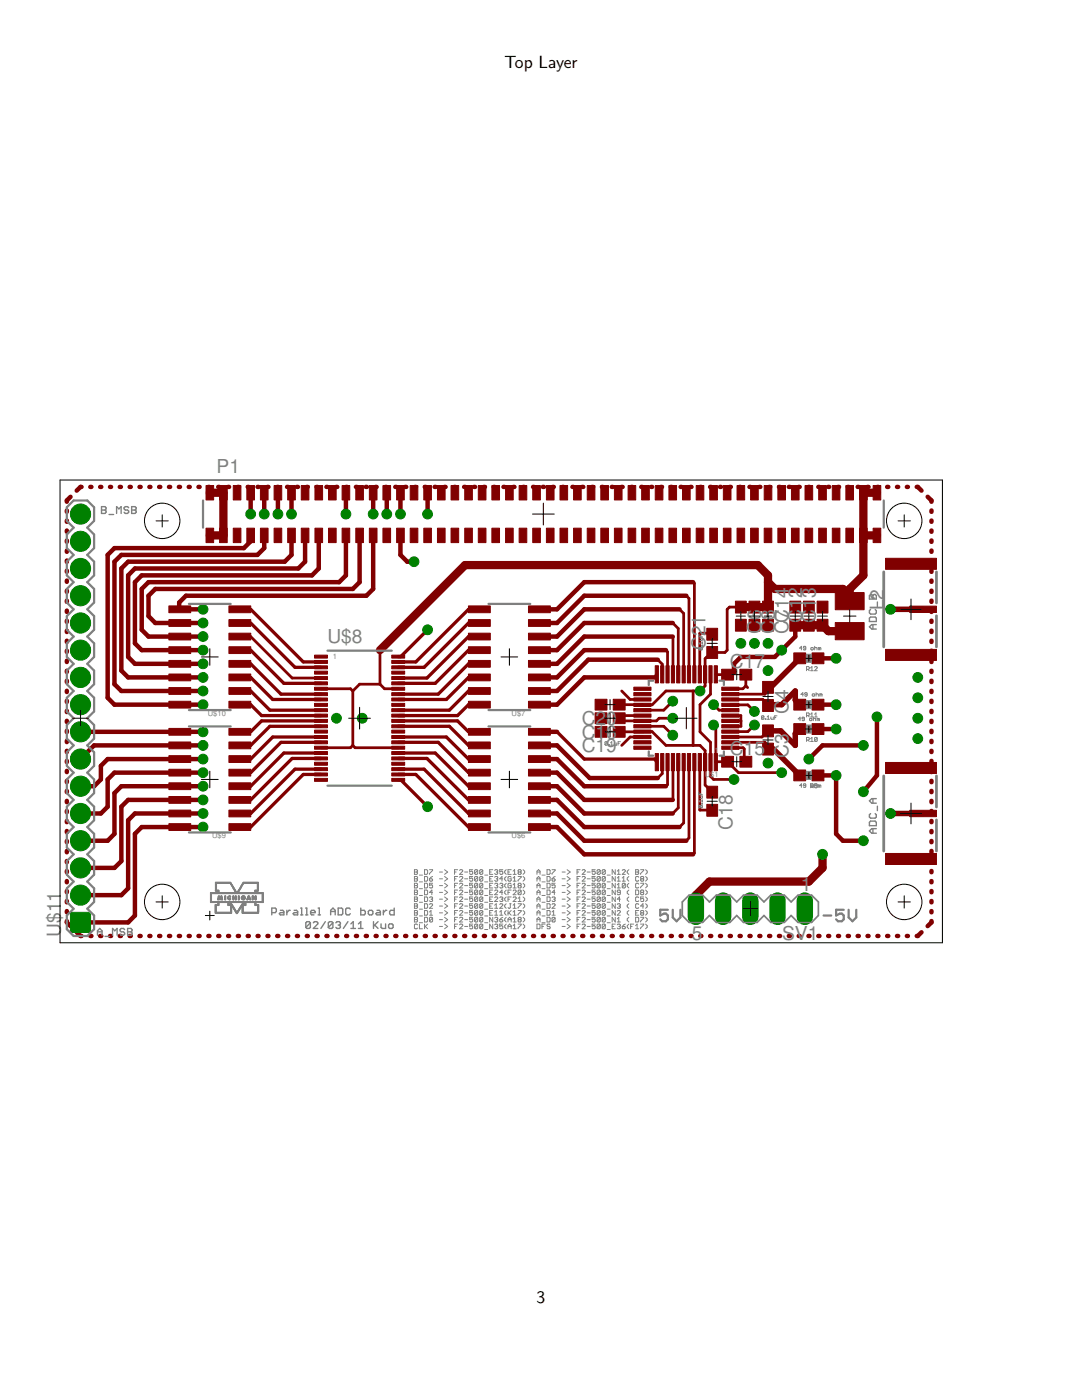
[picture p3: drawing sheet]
<svg xmlns="http://www.w3.org/2000/svg" width="216mm" height="279mm" viewBox="0 0 216 279" stroke-linecap="round" stroke-linejoin="round" font-family="sans-serif">
<defs><g id="words">
<g font-size="3.8" fill="#808080">
<text x="43.2" y="94.4">P1</text>
<text x="157.3" y="123.7" transform="rotate(-90 157.3 123.7)">7</text>
<text x="160" y="124.3" transform="rotate(-90 160 124.3)">C12</text>
<text x="162.8" y="124.3" transform="rotate(-90 162.8 124.3)">C13</text>
<text x="176.3" y="121.8" transform="rotate(-90 176.3 121.8)">L2</text>
<text x="65.3" y="128.4">U$8</text>
<text x="140.8" y="129.8" transform="rotate(-90 140.8 129.8)">C21</text>
<text x="151.9" y="126.5" transform="rotate(-90 151.9 126.5)">C6</text>
<text x="154.6" y="126.5" transform="rotate(-90 154.6 126.5)">C8</text>
<text x="157.3" y="126.5" transform="rotate(-90 157.3 126.5)">CC14</text>
<text x="145.6" y="133.3">C17</text>
<text x="157.3" y="142.5" transform="rotate(-90 157.3 142.5)">C4</text>
<text x="116.1" y="147.4">C16</text>
<text x="116.1" y="144.7">C20</text>
<text x="116.1" y="150.1">C19</text>
<text x="145.6" y="150.7">C15</text>
<text x="157.3" y="151.2" transform="rotate(-90 157.3 151.2)">C3</text>
<text x="146.2" y="165.6" transform="rotate(-90 146.2 165.6)">C18</text>
<text x="12.1" y="187" transform="rotate(-90 12.1 187)">U$11</text>
<text x="156.1" y="187.6">SV1</text>
</g>
<g font-size="3.8" fill="#7f7f7f">
<text x="159.8" y="177.8">1</text>
<text x="138.1" y="187.6">5</text>
</g>
<g font-size="3.5">
<text x="100.6" y="13.5">Top Layer</text>
<text x="107.1" y="259.9">3</text>
</g>
<g font-size="1.5" fill="#7f7f7f">
<text x="66.4" y="131.6">1</text>
<text x="142.5" y="150.3">1</text>
</g>
<g font-size="1.5" fill="#808080">
<text x="41.5" y="142.9">U$10</text>
<text x="102.1" y="142.9">U$7</text>
<text x="140.6" y="155.1">U$1</text>
<text x="42.3" y="167.3">U$9</text>
<text x="102.1" y="167.3">U$6</text>
</g>
</g></defs>
<g fill="#800000" stroke="#800000" stroke-width=".2">
<path d="M41.1 96.9h1.5v2.9h-1.5z"/>
<path d="M41.1 105.4h1.5v2.9h-1.5z"/>
<path d="M43.8 96.9h1.5v2.9h-1.5z"/>
<path d="M43.8 105.4h1.5v2.9h-1.5z"/>
<path d="M46.5 96.9h1.6v2.9h-1.6z"/>
<path d="M46.5 105.4h1.6v2.9h-1.6z"/>
<path d="M49.3 96.9h1.5v2.9h-1.5z"/>
<path d="M49.3 105.4h1.5v2.9h-1.5z"/>
<path d="M52 96.9h1.5v2.9h-1.5z"/>
<path d="M52 105.4h1.5v2.9h-1.5z"/>
<path d="M54.7 96.9h1.5v2.9h-1.5z"/>
<path d="M54.7 105.4h1.5v2.9h-1.5z"/>
<path d="M57.4 96.9h1.5v2.9h-1.5z"/>
<path d="M57.4 105.4h1.5v2.9h-1.5z"/>
<path d="M60.1 96.9h1.5v2.9h-1.5z"/>
<path d="M60.1 105.4h1.5v2.9h-1.5z"/>
<path d="M62.8 96.9h1.6v2.9h-1.6z"/>
<path d="M62.8 105.4h1.6v2.9h-1.6z"/>
<path d="M65.6 96.9h1.5v2.9h-1.5z"/>
<path d="M65.6 105.4h1.5v2.9h-1.5z"/>
<path d="M68.3 96.9h1.5v2.9h-1.5z"/>
<path d="M68.3 105.4h1.5v2.9h-1.5z"/>
<path d="M71 96.9h1.5v2.9h-1.5z"/>
<path d="M71 105.4h1.5v2.9h-1.5z"/>
<path d="M73.7 96.9h1.5v2.9h-1.5z"/>
<path d="M73.7 105.4h1.5v2.9h-1.5z"/>
<path d="M76.4 96.9h1.5v2.9h-1.5z"/>
<path d="M76.4 105.4h1.5v2.9h-1.5z"/>
<path d="M79.1 96.9h1.6v2.9h-1.6z"/>
<path d="M79.1 105.4h1.6v2.9h-1.6z"/>
<path d="M81.9 96.9h1.5v2.9h-1.5z"/>
<path d="M81.9 105.4h1.5v2.9h-1.5z"/>
<path d="M84.6 96.9h1.5v2.9h-1.5z"/>
<path d="M84.6 105.4h1.5v2.9h-1.5z"/>
<path d="M87.3 96.9h1.5v2.9h-1.5z"/>
<path d="M87.3 105.4h1.5v2.9h-1.5z"/>
<path d="M90 96.9h1.5v2.9h-1.5z"/>
<path d="M90 105.4h1.5v2.9h-1.5z"/>
<path d="M92.7 96.9h1.6v2.9h-1.6z"/>
<path d="M92.7 105.4h1.6v2.9h-1.6z"/>
<path d="M95.4 96.9h1.6v2.9h-1.6z"/>
<path d="M95.4 105.4h1.6v2.9h-1.6z"/>
<path d="M98.1 96.9h1.6v2.9h-1.6z"/>
<path d="M98.1 105.4h1.6v2.9h-1.6z"/>
<path d="M100.9 96.9h1.5v2.9h-1.5z"/>
<path d="M100.9 105.4h1.5v2.9h-1.5z"/>
<path d="M103.6 96.9h1.5v2.9h-1.5z"/>
<path d="M103.6 105.4h1.5v2.9h-1.5z"/>
<path d="M106.3 96.9h1.5v2.9h-1.5z"/>
<path d="M106.3 105.4h1.5v2.9h-1.5z"/>
<path d="M174.2 105.4h1.5v2.9h-1.5z"/>
<path d="M174.2 96.9h1.5v2.9h-1.5z"/>
<path d="M171.5 105.4h1.5v2.9h-1.5z"/>
<path d="M171.5 96.9h1.5v2.9h-1.5z"/>
<path d="M168.8 105.4h1.5v2.9h-1.5z"/>
<path d="M168.8 96.9h1.5v2.9h-1.5z"/>
<path d="M166.1 105.4h1.5v2.9h-1.5z"/>
<path d="M166.1 96.9h1.5v2.9h-1.5z"/>
<path d="M163.4 105.4h1.5v2.9h-1.5z"/>
<path d="M163.4 96.9h1.5v2.9h-1.5z"/>
<path d="M160.6 105.4h1.6v2.9h-1.6z"/>
<path d="M160.6 96.9h1.6v2.9h-1.6z"/>
<path d="M157.9 105.4h1.5v2.9h-1.5z"/>
<path d="M157.9 96.9h1.5v2.9h-1.5z"/>
<path d="M155.2 105.4h1.5v2.9h-1.5z"/>
<path d="M155.2 96.9h1.5v2.9h-1.5z"/>
<path d="M152.5 105.4h1.5v2.9h-1.5z"/>
<path d="M152.5 96.9h1.5v2.9h-1.5z"/>
<path d="M149.8 105.4h1.5v2.9h-1.5z"/>
<path d="M149.8 96.9h1.5v2.9h-1.5z"/>
<path d="M147.1 105.4h1.5v2.9h-1.5z"/>
<path d="M147.1 96.9h1.5v2.9h-1.5z"/>
<path d="M144.3 105.4h1.6v2.9h-1.6z"/>
<path d="M144.3 96.9h1.6v2.9h-1.6z"/>
<path d="M141.6 105.4h1.6v2.9h-1.6z"/>
<path d="M141.6 96.9h1.6v2.9h-1.6z"/>
<path d="M138.9 105.4h1.5v2.9h-1.5z"/>
<path d="M138.9 96.9h1.5v2.9h-1.5z"/>
<path d="M136.2 105.4h1.5v2.9h-1.5z"/>
<path d="M136.2 96.9h1.5v2.9h-1.5z"/>
<path d="M133.5 105.4h1.5v2.9h-1.5z"/>
<path d="M133.5 96.9h1.5v2.9h-1.5z"/>
<path d="M130.7 105.4h1.6v2.9h-1.6z"/>
<path d="M130.7 96.9h1.6v2.9h-1.6z"/>
<path d="M128 105.4h1.6v2.9h-1.6z"/>
<path d="M128 96.9h1.6v2.9h-1.6z"/>
<path d="M125.3 105.4h1.6v2.9h-1.6z"/>
<path d="M125.3 96.9h1.6v2.9h-1.6z"/>
<path d="M122.6 105.4h1.5v2.9h-1.5z"/>
<path d="M122.6 96.9h1.5v2.9h-1.5z"/>
<path d="M119.9 105.4h1.5v2.9h-1.5z"/>
<path d="M119.9 96.9h1.5v2.9h-1.5z"/>
<path d="M117.2 105.4h1.5v2.9h-1.5z"/>
<path d="M117.2 96.9h1.5v2.9h-1.5z"/>
<path d="M114.4 105.4h1.6v2.9h-1.6z"/>
<path d="M114.4 96.9h1.6v2.9h-1.6z"/>
<path d="M111.7 105.4h1.6v2.9h-1.6z"/>
<path d="M111.7 96.9h1.6v2.9h-1.6z"/>
<path d="M109 105.4h1.6v2.9h-1.6z"/>
<path d="M109 96.9h1.6v2.9h-1.6z"/>
<path d="M162 153.7h2.4v2.1h-2.4z"/>
<path d="M158.4 153.7h2.4v2.1h-2.4z"/>
<path d="M162 144.4h2.4v2.2h-2.4z"/>
<path d="M158.4 144.4h2.4v2.2h-2.4z"/>
<path d="M162 139.6h2.4v2.1h-2.4z"/>
<path d="M158.4 139.6h2.4v2.1h-2.4z"/>
<path d="M162 130.3h2.4v2.2h-2.4z"/>
<path d="M158.4 130.3h2.4v2.2h-2.4z"/>
<path d="M146.7 120h2.2v2.3h-2.2z"/>
<path d="M146.7 123.6h2.2v2.4h-2.2z"/>
<path d="M152.2 120h2.1v2.3h-2.1z"/>
<path d="M152.2 123.6h2.1v2.4h-2.1z"/>
<path d="M149.5 120h2.1v2.3h-2.1z"/>
<path d="M149.5 123.6h2.1v2.4h-2.1z"/>
<path d="M160.3 123.6h2.2v2.4h-2.2z"/>
<path d="M160.3 120h2.2v2.3h-2.2z"/>
<path d="M163 123.6h2.2v2.4h-2.2z"/>
<path d="M163 120h2.2v2.3h-2.2z"/>
<path d="M157.6 123.6h2.2v2.4h-2.2z"/>
<path d="M157.6 120h2.2v2.3h-2.2z"/>
<path d="M166.7 118.3h5.7v3.4h-5.7z"/>
<path d="M166.7 124.2h5.7v3.5h-5.7z"/>
<path d="M144 150.9h2.4v2.2h-2.4z"/>
<path d="M147.6 150.9h2.4v2.2h-2.4z"/>
<path d="M122.4 142.3h2.3v2.1h-2.3z"/>
<path d="M118.7 142.3h2.4v2.1h-2.4z"/>
<path d="M144 133.6h2.4v2.1h-2.4z"/>
<path d="M147.6 133.6h2.4v2.1h-2.4z"/>
<path d="M141 156.9h2.2v2.4h-2.2z"/>
<path d="M141 160.5h2.2v2.4h-2.2z"/>
<path d="M122.4 145h2.3v2.1h-2.3z"/>
<path d="M118.7 145h2.4v2.1h-2.4z"/>
<path d="M122.4 139.6h2.3v2.1h-2.3z"/>
<path d="M118.7 139.6h2.4v2.1h-2.4z"/>
<path d="M141 129h2.2v2.4h-2.2z"/>
<path d="M141 125.4h2.2v2.4h-2.2z"/>
<path d="M105.5 164.4h4.3v1.3h-4.3z"/>
<path d="M105.5 161.7h4.3v1.3h-4.3z"/>
<path d="M105.5 159h4.3v1.3h-4.3z"/>
<path d="M105.5 156.2h4.3v1.4h-4.3z"/>
<path d="M105.5 153.5h4.3v1.4h-4.3z"/>
<path d="M105.5 150.8h4.3v1.4h-4.3z"/>
<path d="M105.5 148.1h4.3v1.3h-4.3z"/>
<path d="M105.5 145.4h4.3v1.3h-4.3z"/>
<path d="M93.5 145.4h4.3v1.3h-4.3z"/>
<path d="M93.5 148.1h4.3v1.3h-4.3z"/>
<path d="M93.5 150.8h4.3v1.4h-4.3z"/>
<path d="M93.5 153.5h4.3v1.4h-4.3z"/>
<path d="M93.5 156.2h4.3v1.4h-4.3z"/>
<path d="M93.5 159h4.3v1.3h-4.3z"/>
<path d="M93.5 161.7h4.3v1.3h-4.3z"/>
<path d="M93.5 164.4h4.3v1.3h-4.3z"/>
<path d="M105.5 140h4.3v1.3h-4.3z"/>
<path d="M105.5 137.2h4.3v1.4h-4.3z"/>
<path d="M105.5 134.5h4.3v1.4h-4.3z"/>
<path d="M105.5 131.8h4.3v1.4h-4.3z"/>
<path d="M105.5 129.1h4.3v1.3h-4.3z"/>
<path d="M105.5 126.4h4.3v1.3h-4.3z"/>
<path d="M105.5 123.7h4.3v1.3h-4.3z"/>
<path d="M105.5 120.9h4.3v1.4h-4.3z"/>
<path d="M93.5 120.9h4.3v1.4h-4.3z"/>
<path d="M93.5 123.7h4.3v1.3h-4.3z"/>
<path d="M93.5 126.4h4.3v1.3h-4.3z"/>
<path d="M93.5 129.1h4.3v1.3h-4.3z"/>
<path d="M93.5 131.8h4.3v1.4h-4.3z"/>
<path d="M93.5 134.5h4.3v1.4h-4.3z"/>
<path d="M93.5 137.2h4.3v1.4h-4.3z"/>
<path d="M93.5 140h4.3v1.3h-4.3z"/>
<path d="M62.8 130.7h2.5v.6h-2.5z"/>
<path d="M62.8 131.8h2.5v.6h-2.5z"/>
<path d="M62.8 132.9h2.5v.6h-2.5z"/>
<path d="M62.8 133.9h2.5v.6h-2.5z"/>
<path d="M62.8 135h2.5v.6h-2.5z"/>
<path d="M62.8 136.1h2.5v.6h-2.5z"/>
<path d="M62.8 137.2h2.5v.6h-2.5z"/>
<path d="M62.8 138.2h2.5v.6h-2.5z"/>
<path d="M62.8 139.3h2.5v.6h-2.5z"/>
<path d="M62.8 140.4h2.5v.6h-2.5z"/>
<path d="M62.8 141.4h2.5v.6h-2.5z"/>
<path d="M62.8 142.5h2.5v.6h-2.5z"/>
<path d="M62.8 143.6h2.5v.6h-2.5z"/>
<path d="M62.8 144.7h2.5v.5h-2.5z"/>
<path d="M62.8 145.7h2.5v.6h-2.5z"/>
<path d="M62.8 146.8h2.5v.6h-2.5z"/>
<path d="M62.8 147.8h2.5v.6h-2.5z"/>
<path d="M62.8 148.9h2.5v.6h-2.5z"/>
<path d="M62.8 150h2.5v.6h-2.5z"/>
<path d="M62.8 151.1h2.5v.6h-2.5z"/>
<path d="M62.8 152.1h2.5v.6h-2.5z"/>
<path d="M62.8 153.2h2.5v.6h-2.5z"/>
<path d="M62.8 154.3h2.5v.6h-2.5z"/>
<path d="M62.8 155.3h2.5v.6h-2.5z"/>
<path d="M78.2 155.3h2.6v.6h-2.6z"/>
<path d="M78.2 154.3h2.6v.6h-2.6z"/>
<path d="M78.2 153.2h2.6v.6h-2.6z"/>
<path d="M78.2 152.1h2.6v.6h-2.6z"/>
<path d="M78.2 151.1h2.6v.6h-2.6z"/>
<path d="M78.2 150h2.6v.6h-2.6z"/>
<path d="M78.2 148.9h2.6v.6h-2.6z"/>
<path d="M78.2 147.8h2.6v.6h-2.6z"/>
<path d="M78.2 146.8h2.6v.6h-2.6z"/>
<path d="M78.2 145.7h2.6v.6h-2.6z"/>
<path d="M78.2 144.7h2.6v.5h-2.6z"/>
<path d="M78.2 143.6h2.6v.6h-2.6z"/>
<path d="M78.2 142.5h2.6v.6h-2.6z"/>
<path d="M78.2 141.4h2.6v.6h-2.6z"/>
<path d="M78.2 140.4h2.6v.6h-2.6z"/>
<path d="M78.2 139.3h2.6v.6h-2.6z"/>
<path d="M78.2 138.2h2.6v.6h-2.6z"/>
<path d="M78.2 137.2h2.6v.6h-2.6z"/>
<path d="M78.2 136.1h2.6v.6h-2.6z"/>
<path d="M78.2 135h2.6v.6h-2.6z"/>
<path d="M78.2 133.9h2.6v.6h-2.6z"/>
<path d="M78.2 132.9h2.6v.6h-2.6z"/>
<path d="M78.2 131.8h2.6v.6h-2.6z"/>
<path d="M78.2 130.7h2.6v.6h-2.6z"/>
<path d="M176.7 152.2h10.2v2.2h-10.2z"/>
<path d="M176.7 170.3h10.2v2.2h-10.2z"/>
<path d="M181.5 161.7h5.4v1.3h-5.4z"/>
<path d="M176.7 111.4h10.2v2.2h-10.2z"/>
<path d="M176.7 129.6h10.2v2.2h-10.2z"/>
<path d="M181.5 121h5.4v1.2h-5.4z"/>
<path d="M45.7 164.4h4.3v1.3h-4.3z"/>
<path d="M45.7 161.7h4.3v1.3h-4.3z"/>
<path d="M45.7 159h4.3v1.3h-4.3z"/>
<path d="M45.7 156.2h4.3v1.4h-4.3z"/>
<path d="M45.7 153.5h4.3v1.4h-4.3z"/>
<path d="M45.7 150.8h4.3v1.4h-4.3z"/>
<path d="M45.7 148.1h4.3v1.3h-4.3z"/>
<path d="M45.7 145.4h4.3v1.3h-4.3z"/>
<path d="M33.7 145.4h4.4v1.3h-4.4z"/>
<path d="M33.7 148.1h4.4v1.3h-4.4z"/>
<path d="M33.7 150.8h4.4v1.4h-4.4z"/>
<path d="M33.7 153.5h4.4v1.4h-4.4z"/>
<path d="M33.7 156.2h4.4v1.4h-4.4z"/>
<path d="M33.7 159h4.4v1.3h-4.4z"/>
<path d="M33.7 161.7h4.4v1.3h-4.4z"/>
<path d="M33.7 164.4h4.4v1.3h-4.4z"/>
<path d="M45.7 140h4.3v1.3h-4.3z"/>
<path d="M45.7 137.2h4.3v1.4h-4.3z"/>
<path d="M45.7 134.5h4.3v1.4h-4.3z"/>
<path d="M45.7 131.8h4.3v1.4h-4.3z"/>
<path d="M45.7 129.1h4.3v1.3h-4.3z"/>
<path d="M45.7 126.4h4.3v1.3h-4.3z"/>
<path d="M45.7 123.7h4.3v1.3h-4.3z"/>
<path d="M45.7 120.9h4.3v1.4h-4.3z"/>
<path d="M33.7 120.9h4.4v1.4h-4.4z"/>
<path d="M33.7 123.7h4.4v1.3h-4.4z"/>
<path d="M33.7 126.4h4.4v1.3h-4.4z"/>
<path d="M33.7 129.1h4.4v1.3h-4.4z"/>
<path d="M33.7 131.8h4.4v1.4h-4.4z"/>
<path d="M33.7 134.5h4.4v1.4h-4.4z"/>
<path d="M33.7 137.2h4.4v1.4h-4.4z"/>
<path d="M33.7 140h4.4v1.3h-4.4z"/>
<path d="M144 148.9h3.4v.6h-3.4z"/>
<path d="M144 147.8h3.4v.7h-3.4z"/>
<path d="M144 146.8h3.4v.6h-3.4z"/>
<path d="M144 145.7h3.4v.6h-3.4z"/>
<path d="M144 144.6h3.4v.7h-3.4z"/>
<path d="M144 143.6h3.4v.6h-3.4z"/>
<path d="M144 142.5h3.4v.6h-3.4z"/>
<path d="M144 141.4h3.4v.6h-3.4z"/>
<path d="M144 140.4h3.4v.6h-3.4z"/>
<path d="M144 139.3h3.4v.6h-3.4z"/>
<path d="M144 138.2h3.4v.7h-3.4z"/>
<path d="M144 137.1h3.4v.7h-3.4z"/>
<path d="M142.5 132.9h.7v3.4h-.7z"/>
<path d="M141.5 132.9h.6v3.4h-.6z"/>
<path d="M140.4 132.9h.6v3.4h-.6z"/>
<path d="M139.3 132.9h.7v3.4h-.7z"/>
<path d="M138.2 132.9h.7v3.4h-.7z"/>
<path d="M137.2 132.9h.6v3.4h-.6z"/>
<path d="M136.1 132.9h.6v3.4h-.6z"/>
<path d="M135 132.9h.7v3.4h-.7z"/>
<path d="M134 132.9h.6v3.4h-.6z"/>
<path d="M132.9 132.9h.6v3.4h-.6z"/>
<path d="M131.8 132.9h.7v3.4h-.7z"/>
<path d="M130.7 132.9h.7v3.4h-.7z"/>
<path d="M126.5 137.1h3.4v.7h-3.4z"/>
<path d="M126.5 138.2h3.4v.7h-3.4z"/>
<path d="M126.5 139.3h3.4v.6h-3.4z"/>
<path d="M126.5 140.4h3.4v.6h-3.4z"/>
<path d="M126.5 141.4h3.4v.6h-3.4z"/>
<path d="M126.5 142.5h3.4v.6h-3.4z"/>
<path d="M126.5 143.6h3.4v.6h-3.4z"/>
<path d="M126.5 144.6h3.4v.7h-3.4z"/>
<path d="M126.5 145.7h3.4v.6h-3.4z"/>
<path d="M126.5 146.8h3.4v.6h-3.4z"/>
<path d="M126.5 147.8h3.4v.7h-3.4z"/>
<path d="M126.5 148.9h3.4v.6h-3.4z"/>
<path d="M130.7 150.4h.7v3.4h-.7z"/>
<path d="M131.8 150.4h.7v3.4h-.7z"/>
<path d="M132.9 150.4h.6v3.4h-.6z"/>
<path d="M134 150.4h.6v3.4h-.6z"/>
<path d="M135 150.4h.7v3.4h-.7z"/>
<path d="M136.1 150.4h.6v3.4h-.6z"/>
<path d="M137.2 150.4h.6v3.4h-.6z"/>
<path d="M138.2 150.4h.7v3.4h-.7z"/>
<path d="M139.3 150.4h.7v3.4h-.7z"/>
<path d="M140.4 150.4h.6v3.4h-.6z"/>
<path d="M141.5 150.4h.6v3.4h-.6z"/>
<path d="M142.5 150.4h.7v3.4h-.7z"/>
<path d="M152.2 144.7h2.1v2.3h-2.1z"/>
<path d="M152.2 148.3h2.1v2.4h-2.1z"/>
<path d="M152.2 136h2.1v2.4h-2.1z"/>
<path d="M152.2 139.6h2.1v2.4h-2.1z"/>
</g>
<g fill="none" stroke="#800000" stroke-width=".89">
<path d="M14.1 99.1l-.8 .8v.2M16.3 97.2h-.2l-.8 .7M18 97.2h.2M20 97.2h.2M21.9 97.2h.3M23.9 97.2h.2M25.9 97.2h.2M27.8 97.2h.3M29.8 97.2h.2M31.7 97.2h.3M33.7 97.2h.3M35.7 97.2h.2"/>
<path d="M37.7 97.2h.2M39.6 97.2h.2M41.6 97.2h.2M43.5 97.2h.3M45.5 97.2h.2M47.5 97.2h.2M49.4 97.2h.3M50 98.3v4.3M51.4 97.2h.2M52.7 98.3v4.3M53.4 97.2h.2M55.3 97.2h.2"/>
<path d="M55.5 98.3v4.3M57.3 97.2h.2M58.2 98.3v4.3M59.2 97.2h.3M61.2 97.2h.2M63.2 97.2h.2M65.1 97.2h.3M67.1 97.2h.2M69 98.3v4.3M69.1 97.2h.2M71 97.2h.2M73 97.2h.2"/>
<path d="M74.5 98.3v4.3M75 97.2h.2M76.9 97.2h.2M77.2 98.3v4.3M78.9 97.2h.2M79.9 98.3v4.3M80.8 97.2h.3M82.8 97.2h.2M84.8 97.2h.2M85.3 98.3v4.3M86.7 97.2h.3M88.7 97.2h.2"/>
<path d="M90.7 97.2h.2M92.6 97.2h.2M94.6 97.2h.2M96.5 97.2h.3M98.5 97.2h.2M100.5 97.2h.2M102.4 97.2h.3M104.4 97.2h.2M106.4 97.2h.2M108.3 97.2h.2M110.3 97.2h.2M112.2 97.2h.3"/>
<path d="M114.2 97.2h.2M116.2 97.2h.2M118.1 97.2h.3M120.1 97.2h.2M122.1 97.2h.2M124 97.2h.2M126 97.2h.2M128 97.2h.2M129.9 97.2h.2M131.9 97.2h.2M133.8 97.2h.3M135.8 97.2h.2"/>
<path d="M137.8 97.2h.2M139.7 97.2h.3M141.7 97.2h.2M143.7 97.2h.2M145.6 97.2h.2M147.6 97.2h.2M149.5 97.2h.3M151.5 97.2h.2M153.5 97.2h.2M155.4 97.2h.3M157.4 97.2h.2M159.4 97.2h.2"/>
<path d="M161.3 97.2h.2M163.3 97.2h.2M165.2 97.2h.3M167.2 97.2h.2M169.2 97.2h.2M171.1 97.2h.3M173.1 97.2h.2M175.1 97.2h.2M177 97.2h.2M179 97.2h.2M181 97.2h.2M182.9 97.2h.2l.8 .7"/>
<path d="M185.1 99.1l.8 .8v.2M13.3 101.9v.3M13.3 103.9v.2M13.3 105.9v.2M13.3 107.9v.2M13.3 109.9v.2M13.3 111.9v.2M13.3 113.9v.2M13.3 115.9v.2M13.3 117.9v.2M13.3 119.9v.2M50 106.8v1.2l-1.3 1.4h-25.9l-1.3 1.3v28.6l1.3 1.3h17.7"/>
<path d="M52.7 106.8v2.6l-1.3 1.3h-27.2l-1.4 1.4v24.4l1.4 1.4h16.3M58.2 106.8v3.9l-1.4 1.4h-31.2l-1.4 1.4v20.3l1.4 1.4h14.9M60.9 106.8v5.3l-1.4 1.4h-32.6l-1.3 1.3v16.3l1.3 1.4h13.6M63.6 106.8v6.7l-1.3 1.3h-34l-1.4 1.4v12.2l1.4 1.4h12.2M69 106.8v8l-1.3 1.4h-38.1l-1.3 1.3v8.2l1.3 1.3h10.9M71.8 106.8v9.4l-1.4 1.3h-39.4l-1.4 1.4v4.1l1.4 1.3h9.5M74.5 106.8v10.7l-1.4 1.4h-36l-1.3 1.3v1.3l.1 .1h4.6M79.9 106.8v3.9l1.4 1.4h1.3M136.9 118.9h-20.3l-5.5 5.4h-3.5M138.3 116.2h-21.7l-5.5 5.4h-3.5M185.9 101.9v.3M185.9 103.9v.2"/>
<path d="M185.9 105.9v.2M185.9 107.9v.2M185.9 109.9v.2M185.9 111.9v.2M185.9 113.9v.2M185.9 115.9v.2M185.9 117.9v.2M185.9 119.9v.2M13.3 121.9v.2M13.3 123.9v.2M13.3 125.9v.2M13.3 127.9v.2"/>
<path d="M13.3 129.9v.2M13.3 131.8v.3M13.3 133.9v.2M13.3 135.8v.3M13.3 137.9v.2M13.3 139.8v.3M130.7 135.2h-14.1l-5.5 5.4h-3.5M131.3 131.7h-13.9l-6.3 6.2h-3.5M132.9 129.8h-16.3l-5.5 5.4h-3.5M134.2 127h-17.6l-5.5 5.5h-3.5M134.2 124.3h-17.6l-5.5 5.5h-3.5M135.6 121.6h-19l-5.5 5.4h-3.5"/>
<path d="M147.8 121.2l-.4 .4M158.7 124.8v2.2l-4.1 4.1h-6.8l-1.3 1.4v1.7h-.9l-.4 .4M163.2 131.4h3.6M185.9 121.9v.2M185.9 123.9v.2M185.9 125.9v.2M185.9 127.9v.2M185.9 129.9v.2M185.9 131.8v.3M185.9 133.9v.2M185.9 135.8v.3M185.9 137.9v.2"/>
<path d="M185.9 139.8v.3M13.3 141.9v.2M13.3 143.8v.3M13.3 145.8v.3M13.3 147.8v.3M13.3 149.8v.3M13.3 151.8v.3M13.3 153.8v.3M13.3 155.8v.3M13.3 157.8v.3M13.3 159.8v.3M16.1 146h24.4"/>
<path d="M40.5 154.2h-17.7l-1.3 1.4v5.4l-1.4 1.3h-4M40.5 148.8h-21.7l-2.7 2.7M40.5 156.9h-16.3l-1.4 1.4v8.1l-1.3 1.4h-5.4M40.5 151.5h-19l-1.4 1.3v2.8l-1.3 1.3h-2.7M40.5 159.6h-14.9l-1.4 1.4v10.9l-1.4 1.3h-6.7M107.6 156.9h3.5l5.5 5.4h17.6M107.6 146h3.5M107.6 148.8h3.5l6.6 6.5h13.6M107.6 151.5h3.5l5.5 5.4h16.3M107.6 154.2h3.5l5.5 5.4h17.6M107.6 159.6h3.5l5.5 5.5h19M163.2 140.6h3.6"/>
<path d="M163.2 154.7h3.6v11.7l1.4 1.4h4.1M163.2 145.5h3.6M172.3 148.8h-8.2l-2.7 2.7M175 143.1v11.6l-2.7 3.3M185.9 141.9v.2M185.9 143.8v.3M185.9 145.8v.3M185.9 147.8v.3M185.9 149.8v.3M185.9 151.8v.3M185.9 153.8v.3M185.9 155.8v.3"/>
<path d="M185.9 157.8v.3M185.9 159.8v.3M13.3 161.8v.3M13.3 163.8v.3M13.3 165.8v.3M13.3 167.8v.3M13.3 169.8v.3M13.3 171.8v.3M13.3 173.8v.3M13.3 175.8v.3M13.3 177.8v.3M13.3 179.8v.3"/>
<path d="M40.5 162.3h-13.6l-1.3 1.4v13.6l-1.4 1.3h-8.1M40.5 165.1h-12.2l-1.4 1.3v16.3l-1.3 1.4h-9.5M107.6 162.3h3.5l5.5 5.5h20.3M107.6 165.1h3.5l5.5 5.4h21.7M185.9 161.8v.3M185.9 163.8v.3M185.9 165.8v.3M185.9 167.8v.3M185.9 169.8v.3M185.9 171.8v.3M185.9 173.8v.3M185.9 175.8v.3"/>
<path d="M185.9 177.8v.3M185.9 179.8v.3M13.3 181.8v.3M13.3 183.8v.3l.8 .7M15.3 186.1l.8 .7h.2M18 186.8h.2M20 186.8h.2M21.9 186.8h.3M23.9 186.8h.2M25.9 186.8h.2M27.8 186.8h.3M29.8 186.8h.2"/>
<path d="M31.7 186.8h.3M33.7 186.8h.3M35.7 186.8h.2M37.7 186.8h.2M39.6 186.8h.2M41.6 186.8h.2M43.5 186.8h.3M45.5 186.8h.2M47.5 186.8h.2M49.4 186.8h.3M51.4 186.8h.2M53.4 186.8h.2"/>
<path d="M55.3 186.8h.2M57.3 186.8h.2M59.2 186.8h.3M61.2 186.8h.2M63.2 186.8h.2M65.1 186.8h.3M67.1 186.8h.2M69.1 186.8h.2M71 186.8h.2M73 186.8h.2M75 186.8h.2M76.9 186.8h.2"/>
<path d="M78.9 186.8h.2M80.8 186.8h.3M82.8 186.8h.2M84.8 186.8h.2M86.7 186.8h.3M88.7 186.8h.2M90.7 186.8h.2M92.6 186.8h.2M94.6 186.8h.2M96.5 186.8h.3M98.5 186.8h.2M100.5 186.8h.2"/>
<path d="M102.4 186.8h.3M104.4 186.8h.2M106.4 186.8h.2M108.3 186.8h.2M110.3 186.8h.2M112.2 186.8h.3M114.2 186.8h.2M116.2 186.8h.2M118.1 186.8h.3M120.1 186.8h.2M122.1 186.8h.2M124 186.8h.2"/>
<path d="M126 186.8h.2M128 186.8h.2M129.9 186.8h.2M131.9 186.8h.2M133.8 186.8h.3M135.8 186.8h.2M137.8 186.8h.2M139.7 186.8h.3M141.7 186.8h.2M143.7 186.8h.2M145.6 186.8h.2M147.6 186.8h.2"/>
<path d="M149.5 186.8h.3M151.5 186.8h.2M153.5 186.8h.2M155.4 186.8h.3M157.4 186.8h.2M159.4 186.8h.2M161.3 186.8h.2M163.3 186.8h.2M165.2 186.8h.3M167.2 186.8h.2M169.2 186.8h.2M171.1 186.8h.3"/>
<path d="M173.1 186.8h.2M175.1 186.8h.2M177 186.8h.2M179 186.8h.2M181 186.8h.2M183.9 186.1l-.8 .7h-.2M185.9 183.8v.3l-.8 .7M185.9 181.8v.3"/>
</g>
<path d="M41.9 98.3h2.7v8.5h-2.7M175 98.3h-2.7v16.5l-2.8 2.7v2.5M153.2 116.2l1.4 1.3h13.6l1.3 1.4M172.3 106.8h2.7M147.8 121.2h5.4v-6.4l-2-2h-58.4l-17 17M158.7 124.8h5.4l1.2 1.2h4.2M164.1 170.5v2.7l-2.7 2.7h-19.8l-2.7 2.7v2.8" fill="none" stroke="#800000" stroke-width="1.7"/>
<g fill="none" stroke="#800000" stroke-width=".55">
<path d="M136.9 118.9l.6 .5v15.2M138.3 116.2l.3 .2v18.2M47.9 124.3h2.1M47.9 127h2.1l8.3 8.3h5.8M64.1 137.5h5.8l.5 .4M70.4 137.9v10.9M75.8 129.8v6.7M75.8 136.5h-4l-1.4 1.4M75.8 136.5l.9 1h2.8M124.1 137.9l1.6 1.7h2.5M131.3 131.7l.8 .8v2.1M132.9 129.8l.3 .3v4.5"/>
<path d="M134.2 139.9l-1.8 1.8h-4.2M134.2 127l.1 7.6M134.2 124.3l1.1 1.1v9.2M135.6 121.6l.8 .8v12.2M138.3 137.9v10.9M141.8 134.6v3.9l-2.1 2.1v5.4l2.1 2.1v6.8l.6 .7h4.1M142.1 126.6l-.2-.2h-2.3v8.2M142.8 134.6h2.4M145.7 139.6h6.5l1 1v.2v-.2M147.8 121.2h-2.2l-.5 .4v8.2l-.4 .4h-2.6l-1.4 1.2v5.5l-1 1h-6.8l-2.8 2.8-6.6-.1M148.8 136.9l-.6 .6h-2.5M148.8 134.6v2.3"/>
<path d="M148.8 136.9l.4 .3M153.8 137.2h-.6v.7l-.6 .6h-6.9M70.4 148.8l-.5 .4h-5.8M70.4 148.8l.4 .4h8.7M123.5 146h6.6l2.8 2.8h6.8l1 1v6.9l1.4 1.4M128.2 144.9h4.2l1.8 1.8M128.2 147.1h-2.5l-1.6 1.7M128.2 142.8h-3.8l-.9 .5 .9 .6h6.6l.5-.6h2.7M132.1 152.1v2.3l-.8 .9M133.2 152.1v4.5l-.3 .3M134.3 152.1l-.1 7.5M135.3 152.1v9.1l-1.1 1.1"/>
<path d="M136.4 152.1v12.1l-.8 .9M137.5 152.1v15.1l-.6 .6M138.6 152.1v18.1l-.3 .3M139.6 152.1v9.5l2.5 .1M142.4 140.6l1.1 1.1h2.2M142.4 144.7l.4 .4v7l2.4-.1 2.2 2.2h8.6M145.7 140.7h3.5l1.3 1.3M145.7 149.2h2.6l.2 .3v2.2l.3 .3M145.7 142.8h2.1v1.1M145.7 143.9h2.1M145.7 148.1h6.9l.6 .7v.7l-.4-.7M147.8 143.9v1h-2.1"/>
<path d="M150.5 144.7l-1.3 1.3h-3.5M152.8 146l.4-.1-1.2 1.2h-6.3"/>
</g>
<g fill="none" stroke="#800000" stroke-width=".66">
<path d="M47.3 129.8h2.7l6.6 6.6h7.5M47.9 137.9h2.1l3.8 3.8h10.3M47.9 135.2h2.1l4.4 4.4h9.7M47.9 132.5h2.1l6.1 6h8M47.9 121.6h2.1l10.5 10.5h3.6M50 124.3l8.9 8.9h5.2M85.3 125.7l-5.3 5.3h-.5M95.7 137.9h-2.2l-3.8 3.8h-10.2M95.7 135.2h-2.2l-4.4 4.4h-9.6M95.7 132.5h-2.2l-6.1 6h-7.9M95.7 129.8h-2.2l-6.7 6.6h-7.3M95.7 127h-2.2l-8.3 8.3h-5.7"/>
<path d="M95.7 124.3h-2.2l-8.9 8.9h-5.1M95.7 121.6h-2.2l-10.5 10.5h-3.5M131.1 134.6l-.4 .6M47.9 140.6h2.1l2.2 2.2h11.9M64.1 147.1h-9.7l-4.4 4.4h-2.1M64.1 143.9h-11.9l-2.2 2.1h-2.1M64.1 144.9h-10.3l-3.8 3.9h-2.1M64.1 148.1h-8l-6.1 6.1h-2.1M64.1 150.3h-7.5l-6.6 6.6h-2.1M64.1 151.4h-5.8l-8.3 8.2h-2.1M64.1 153.5h-5.2l-8.9 8.8h-2.1M64.1 154.6h-3.6l-10.5 10.5h-2.1"/>
<path d="M79.5 155.6h.5l5.3 5.4M79.5 147.1h9.6l4.4 4.4h2.2M79.5 143.9h11.8l2.2 2.1h2.2M79.5 144.9h10.2l3.8 3.9h2.2M79.5 148.1h7.9l6.1 6.1h2.2M79.5 150.3h7.3l6.7 6.6h2.2M79.5 151.4h5.7l8.3 8.2h2.2M79.5 153.5h5.1l8.9 8.8h2.2M79.5 154.6h3.5l10.5 10.5h2.2M96.2 140.6h-2.7l-2.2 2.2h-11.8M111.1 146l5.5 5.5h14.1l.4 .6"/>
</g>
<path d="M159.6 131.4l-5.8 5.8M177.7 121.6h6.5M153.2 149.5h1.1l5.3 5.2M159.6 140.6l-.9-.9v-1.8l-2.7 2.7h-2.6l-.2 .2M159.6 145.5l-.9 .9v2.4l-2.9-2.9h-2.6M177.7 162.3h6.5" fill="none" stroke="#800000" stroke-width="1.1"/>
<path d="M138.9 179.7v3.3M144.3 179.7v3.3M149.7 179.7v3.3M155.2 179.7v3.3M160.6 179.7v3.3" fill="none" stroke="#008000" stroke-width="3.3"/>
<path d="M14.1 182.1h4v4h-4z" fill="#008000" stroke="#008000" stroke-width=".2"/>
<g fill="#008000" stroke="#008000" stroke-width=".2">
<circle cx="16.1" cy="178.6" r="2.01"/>
<circle cx="16.1" cy="173.2" r="2.01"/>
<circle cx="16.1" cy="167.8" r="2.01"/>
<circle cx="16.1" cy="162.3" r="2.01"/>
<circle cx="16.1" cy="156.9" r="2.01"/>
<circle cx="16.1" cy="151.5" r="2.01"/>
<circle cx="16.1" cy="146" r="2.01"/>
<circle cx="16.1" cy="140.6" r="2.01"/>
<circle cx="16.1" cy="135.2" r="2.01"/>
<circle cx="16.1" cy="129.8" r="2.01"/>
<circle cx="16.1" cy="124.3" r="2.01"/>
<circle cx="16.1" cy="118.9" r="2.01"/>
<circle cx="16.1" cy="113.5" r="2.01"/>
<circle cx="16.1" cy="108" r="2.01"/>
<circle cx="16.1" cy="102.6" r="2.01"/>
<circle cx="77.2" cy="102.6" r=".97"/>
<circle cx="40.5" cy="162.3" r=".97"/>
<circle cx="50" cy="102.6" r=".97"/>
<circle cx="40.5" cy="146.1" r=".97"/>
<circle cx="40.5" cy="140.6" r=".97"/>
<circle cx="52.7" cy="102.6" r=".97"/>
<circle cx="40.5" cy="148.8" r=".97"/>
<circle cx="40.5" cy="137.9" r=".97"/>
<circle cx="55.5" cy="102.6" r=".97"/>
<circle cx="40.5" cy="151.5" r=".97"/>
<circle cx="58.2" cy="102.6" r=".97"/>
<circle cx="40.5" cy="154.2" r=".97"/>
<circle cx="79.9" cy="102.6" r=".97"/>
<circle cx="40.5" cy="165.1" r=".97"/>
<circle cx="139.7" cy="137.9" r=".97"/>
<circle cx="142.4" cy="140.6" r=".97"/>
<circle cx="40.5" cy="135.2" r=".97"/>
<circle cx="40.5" cy="132.5" r=".97"/>
<circle cx="40.5" cy="129.8" r=".97"/>
<circle cx="40.5" cy="127" r=".97"/>
<circle cx="40.5" cy="124.3" r=".97"/>
<circle cx="40.5" cy="121.6" r=".97"/>
<circle cx="74.5" cy="102.6" r=".97"/>
<circle cx="40.5" cy="159.6" r=".97"/>
<circle cx="150.5" cy="144.7" r=".97"/>
<circle cx="82.6" cy="112.1" r=".97"/>
<circle cx="69" cy="102.6" r=".97"/>
<circle cx="40.5" cy="156.9" r=".97"/>
<circle cx="166.8" cy="154.7" r=".97"/>
<circle cx="172.3" cy="167.8" r=".97"/>
<circle cx="166.8" cy="145.5" r=".97"/>
<circle cx="166.8" cy="140.6" r=".97"/>
<circle cx="166.8" cy="131.4" r=".97"/>
<circle cx="147.8" cy="128.4" r=".97"/>
<circle cx="150.5" cy="128.4" r=".97"/>
<circle cx="153.2" cy="128.4" r=".97"/>
<circle cx="153.2" cy="152.3" r=".97"/>
<circle cx="153.2" cy="133.8" r=".97"/>
<circle cx="72.3" cy="143.3" r=".97"/>
<circle cx="67.1" cy="143.3" r=".97"/>
<circle cx="183.1" cy="135.2" r=".97"/>
<circle cx="183.1" cy="139.3" r=".97"/>
<circle cx="183.1" cy="143.3" r=".97"/>
<circle cx="183.1" cy="147.4" r=".97"/>
<circle cx="134.2" cy="139.9" r=".97"/>
<circle cx="134.2" cy="146.7" r=".97"/>
<circle cx="150.5" cy="142" r=".97"/>
<circle cx="164.1" cy="170.5" r=".97"/>
<circle cx="156" cy="129.8" r=".97"/>
<circle cx="156" cy="154.2" r=".97"/>
<circle cx="134.2" cy="143.3" r=".97"/>
<circle cx="142.4" cy="144.7" r=".97"/>
<circle cx="85.3" cy="161" r=".97"/>
<circle cx="85.3" cy="125.7" r=".97"/>
<circle cx="146.5" cy="155.6" r=".97"/>
<circle cx="85.3" cy="102.6" r=".97"/>
<circle cx="172.3" cy="148.8" r=".97"/>
<circle cx="161.4" cy="151.5" r=".97"/>
<circle cx="177.7" cy="121.6" r=".97"/>
<circle cx="177.7" cy="162.3" r=".97"/>
<circle cx="175" cy="143.1" r=".97"/>
<circle cx="172.3" cy="158" r=".97"/>
</g>
<g fill="none" stroke="#7f7f7f" stroke-width=".44">
<path d="M14.7 99.9h2.7l1.4 1.3v2.7l-1.4 1.4 1.4 1.4v2.7l-1.4 1.3 1.4 1.4v2.7l-1.4 1.4 1.4 1.3v2.7l-1.4 1.4 1.4 1.4v2.7l-1.4 1.3 1.4 1.4v2.7l-1.4 1.4 1.4 1.3v2.7l-1.4 1.4 1.4 1.4v2.7l-1.4 1.3 1.4 1.4v2.7l-1.4 1.4 1.4 1.3v2.7l-1.4 1.4 1.4 1.4v2.7l-1.4 1.3 1.4 1.4v2.7l-1.4 1.4 1.4 1.3v2.7l-1.4 1.4 1.4 1.4v2.7l-1.4 1.3 1.4 1.4v2.7l-1.4 1.4 1.4 1.3v2.7l-1.4 1.4h-2.7l-1.4-1.4v-2.7l1.4-1.3-1.4-1.4v-2.7l1.4-1.4-1.4-1.3v-2.7l1.4-1.4-1.4-1.4v-2.7l1.4-1.3-1.4-1.4v-2.7l1.4-1.4-1.4-1.3v-2.7l1.4-1.4-1.4-1.4v-2.7l1.4-1.3-1.4-1.4v-2.7l1.4-1.4-1.4-1.3v-2.7l1.4-1.4-1.4-1.4v-2.7l1.4-1.3-1.4-1.4v-2.7l1.4-1.4-1.4-1.3v-2.7l1.4-1.4-1.4-1.4v-2.7l1.4-1.3-1.4-1.4v-2.7l1.4-1.4-1.4-1.3v-2.7l1.4-1.4-1.4-1.4v-2.7zM40.5 99.9v5.4M176.3 99.9v5.4M37.7 120.5h8.3M65.3 129.9h12.9M97.5 120.5h8.3M130.3 135.8h-.8v.9M143.6 135.8h.8v.9M37.7 145h8.3M37.7 141.7h8.3M65.3 156.8h12.9M97.5 145h8.3"/>
<path d="M97.5 141.7h8.3M129.5 150v.8h.8M144.4 150v.8h-.8M37.7 166.1h8.3M97.5 166.1h8.3M133.3 181.6h-1.6v1.1l.8-.4h.4l.4 .4v.8l-.4 .4h-.8l-.4-.4M134.2 181.6v1.5l.8 .8 .8-.8v-1.5M164.3 182.7h1.6M168.4 181.6h-1.6v1.1l.8-.4h.4l.4 .4v.8l-.4 .4h-.8l-.4-.4M169.3 181.6v1.5l.8 .8 .8-.8v-1.5"/>
</g>
<g fill="none" stroke="#7f7f7f" stroke-width=".2">
<path d="M139.4 126.6v.5h.8M139.6 129.2l.6 .1-.2 .4M139.6 129.2l-.2 .4 .6 .1M139.6 129.2l.4 .5M139.7 127.4h.5v.3l-.5 .1M139.8 126.9v.2M140 128.8l.2 .1zM140.2 128.1v.5M140.2 128.3h-.8l.3 .3M160 129.3h-.4l.3-.3v.7M160.3 138.6h-.5l.4-.4v.7M160.8 129.3h-.4l-.1-.1 .1-.2 .4 .1v.5l-.1 .1-.4-.1"/>
<path d="M161.1 138.6l-.5-.1 .1-.3 .4 .1v.5l-.2 .1-.3-.1M161.8 129.3l.4-.1 .1 .4-.4 .1zM162.1 138.6l.3-.1 .2 .3-.4 .1zM162.6 129.3l.3-.1 .1 .5M162.6 129v.7M162.8 138.6l.4-.1 .1 .4M162.8 138.2v.7M163.5 129.3l-.2-.1v.5M163.5 129.3v.4M163.5 129.3l.2-.1 .1 .1v.4M163.8 138.6l-.2-.1v.4M163.8 138.6v.3"/>
<path d="M163.8 138.6l.1-.1 .1 .1v.3M121.2 148.1l-.4-.1-.1 .6M121.2 148.1l-.1 .6-.4-.1M121.2 148.1l-.5 .5M121.5 148.6l.1 .1zM121.8 148.7h.5M121.8 148.3l.3-.3v.7M122.6 148.3l.1 .4h.4v-.4M123.3 148.4h.3M123.8 148h-.5v.7M139.4 158.1v.5h.8M139.7 158.9h.5v.3l-.5 .1"/>
<path d="M139.8 158.3v.3M140.2 159.6v.5M140.2 159.9h-.8l.3 .2M152.4 143l-.1-.1-.3 .1v.4M152.4 143v.4l-.1 .2-.3-.2M152.4 143l-.4 .4M152.7 143.4l.1 .2zM153.1 143.6h.4M153.1 143.1l.2-.2v.7M153.8 143.1l.1 .5h.4v-.5M154.6 143.2h.2M155 142.9h-.4v.7"/>
<path d="M159.8 143.5h-.5l.3-.4v.7M160 156.8h-.4l.3-.4v.7M160.5 143.5h-.4l-.1-.1 .1-.3 .4 .1v.5l-.1 .1-.4-.1M160.8 156.8h-.4l-.1-.1 .1-.3 .4 .1v.5l-.1 .1-.4-.1M161.5 143.5l.4-.1 .1 .3-.4 .1zM161.8 156.8l.4-.1 .1 .3-.4 .1zM162.3 143.1v.7M162.3 143.5l.3-.1 .2 .4M162.6 156.4v.7M162.6 156.8l.3-.1 .1 .4M163.3 143.5l-.3-.1v.4M163.3 143.5l.1-.1 .1 .1v.3"/>
<path d="M163.3 143.5v.3M163.5 156.8l-.2-.1v.4M163.5 156.8v.3M163.5 156.8l.2-.1 .1 .1v.3M82.7 173.6h.5l.1 .1-.1 .3 .1 .3-.1 .2h-.5zM82.7 174.9h.5l.1 .2-.1 .3 .1 .3-.1 .2h-.5zM82.7 176.3h.5l.1 .1-.1 .3 .1 .4-.1 .1h-.5zM82.7 177.6h.5l.1 .2-.1 .3 .1 .3-.1 .2h-.5zM82.7 179h.5l.1 .2-.1 .3 .1 .3-.1 .1h-.5zM82.7 174h.5M82.7 175.4h.5M82.7 176.7h.5"/>
<path d="M82.7 178.1h.5M82.7 179.5h.5M83.7 174.6h.6M83.7 176h.6M83.7 177.4h.6M83.7 178.7h.6M84.7 173.6h.5l.1 .1v.6l-.1 .2h-.5zM84.7 174.9h.5l.1 .2v.6l-.1 .2h-.5zM84.7 176.3h.5l.1 .1v.7l-.1 .1h-.5zM84.7 177.6h.5l.1 .2v.6l-.1 .2h-.5zM84.7 179h.5l.1 .2v.6l-.1 .1h-.5zM85.7 173.6h.6l-.6 .9"/>
<path d="M85.7 175.4h.5l.1 .3-.1 .2h-.3zM85.7 179.2l.5-.2 .1 .2-.1 .3M86 179.5h.2M86.2 179.5l.1 .1-.1 .3-.5-.1M86.3 176.3h-.6v.4l.5-.1 .1 .5-.1 .1-.5-.1M86.3 174.9l-.6 .5M86.3 178.1h-.6l.5-.5v1M87.7 174h.6M87.7 175.4h.6M87.7 176.7h.6M87.7 178.1h.6M87.7 179.5h.6"/>
<path d="M88.7 173.6l.6 .4-.6 .5M88.7 174.9l.6 .5-.6 .5M88.7 176.3l.6 .4-.6 .5M88.7 177.6l.6 .5-.6 .5M88.7 179l.6 .5-.6 .4M90.7 174h.3M90.7 175.4h.3M90.7 176.7h.3M90.7 178.1h.3M90.7 179.5h.3M91.3 173.6h-.6v.9M91.3 174.9h-.6v1"/>
<path d="M91.3 176.3h-.6v.9M91.3 177.6h-.6v1M91.3 179h-.6v.9M91.7 173.7l.2-.1 .4 .1-.6 .8h.6M91.7 175.1l.2-.2 .4 .2v.1l-.6 .7h.6M91.7 176.4l.2-.1h.3l.1 .1-.6 .8h.6M91.7 177.8l.2-.2h.3l.1 .2-.6 .8h.6M91.7 179.2l.2-.2 .4 .2-.6 .7h.6M92.7 174h.6M92.7 175.4h.6M92.7 176.7h.6M92.7 178.1h.6"/>
<path d="M92.7 179.5h.6M94.3 173.6h-.6v.4l.3-.1 .3 .1-.1 .5h-.3l-.2-.2M94.3 174.9h-.6v.5l.3-.2 .3 .2-.1 .5h-.3l-.2-.2M94.3 176.3h-.6v.4l.5-.1 .1 .5-.1 .1-.5-.1M94.3 177.6h-.6v.5l.5-.2 .1 .5-.1 .2-.5-.2M94.3 179h-.6v.5l.3-.2 .3 .2-.1 .4-.5-.1M95.3 173.7l-.1-.1-.5 .1v.6M95.3 173.7v.6l-.1 .2h-.3l-.2-.2M95.3 175.1l-.1-.2-.5 .2v.6M95.3 176.4l-.1-.1h-.3l-.2 .1v.7M95.3 177.8l-.1-.2h-.3l-.2 .2v.6M95.3 179.2l-.1-.2-.5 .2v.6"/>
<path d="M95.3 175.1v.6l-.1 .2h-.3l-.2-.2M95.3 176.4v.7l-.1 .1-.5-.1M95.3 177.8v.6l-.1 .2-.5-.2M95.3 179.2v.6l-.1 .1-.5-.1M95.3 173.7l-.6 .6M95.3 175.1l-.6 .6M95.3 176.4l-.6 .7M95.3 177.8l-.6 .6M95.3 179.2l-.6 .6M96.3 173.7l-.6 .6M96.3 173.7l-.4-.1-.2 .1v.6M96.3 173.7v.6l-.1 .2h-.3l-.2-.2"/>
<path d="M96.3 175.1l-.4-.2-.2 .2v.6M96.3 176.4l-.1-.1h-.3l-.2 .1v.7M96.3 177.8l-.1-.2h-.3l-.2 .2v.6M96.3 179.2l-.4-.2-.2 .2v.6M96.3 175.1v.6l-.1 .2h-.3l-.2-.2M96.3 176.4v.7l-.1 .1-.5-.1M96.3 177.8v.6l-.1 .2-.5-.2M96.3 179.2v.6l-.1 .1-.5-.1M96.3 175.1l-.6 .6M96.3 176.4l-.6 .7M96.3 177.8l-.6 .6M96.3 179.2l-.6 .6"/>
<path d="M96.7 174.6h.6M96.7 176h.6M96.7 177.4h.6M96.7 178.7h.6M97.7 174h.3M97.7 175.4h.3M97.7 176.7h.3M97.7 178.1h.3M97.7 179.5h.3M98.3 173.6h-.6v.9h.6M98.3 174.9h-.6v1h.6M98.3 176.3h-.6v.9h.6"/>
<path d="M98.3 177.6h-.6v1h.6M98.3 179h-.6v.9h.6M98.7 173.7l.5-.1 .1 .1-.1 .3M98.7 175.1l.5-.2 .1 .2-.1 .3M98.7 176.4l.2-.1h.3l.1 .1-.1 .3M98.7 177.8l.2-.2h.3l.1 .2-.6 .8h.6M98.7 179.2l.2-.2 .4 .2-.6 .7h.6M99 174h.2M99 175.4h.2M99 176.7h.2M99.2 174l.1 .2-.1 .3h-.3l-.2-.2M99.2 175.4l.1 .1-.1 .4h-.3l-.2-.2"/>
<path d="M99.2 176.7l.1 .2-.1 .3-.5-.1M99.7 176.4l.2-.1h.3l.1 .1-.1 .3M99.7 179.2l.5-.2 .1 .2-.1 .3M100 176.7h.2M100 179.5h.2M100.2 176.7l.1 .2-.1 .3-.5-.1M100.2 179.5l.1 .1-.1 .3-.5-.1M100.3 173.6h-.6v.4l.3-.1 .3 .1v.3l-.1 .2h-.3l-.2-.2M100.3 175.4h-.6l.5-.5v1M100.3 178.1h-.6l.5-.5v1M101 173.6l-.3 .3v.3l.3 .3M101 174.9l-.3 .3v.3l.3 .4"/>
<path d="M101 176.3l-.3 .3v.3l.3 .3M101 177.6l-.3 .3v.3l.3 .4M101 179l-.3 .3v.3l.3 .3M101.4 174h.3M101.4 178.1h.3M101.4 179.5h.3M102 173.6h-.6v.9h.6M102 175.1l-.2-.2-.4 .2v.6l.1 .2h.3l.2-.2v-.3h-.3M102 176.4l-.2-.1h-.3l-.1 .1v.7l.1 .1 .5-.1v-.4h-.3M102 177.6h-.6v1M102 179h-.6v.9M102.4 174.5h.6"/>
<path d="M102.4 173.9l.3-.3v.9M102.4 175.2l.3-.3v1M102.4 176.6l.3-.3v.9M102.4 175.9h.6M102.4 177.2h.6M102.4 179.2l.1-.2 .5 .2-.6 .7h.6M102.4 177.8l.1-.2h.3l.2 .2-.6 .8h.6M103.4 174.9h.6l-.6 1M103.4 179.9h.6M103.4 179.3l.3-.3v.9M103.5 174l-.1-.1 .1-.3 .5 .1-.2 .3M103.5 174l-.1 .2 .1 .3h.3l.2-.2-.2-.3"/>
<path d="M103.5 174h.3M103.5 176.7l-.1 .2 .1 .3 .5-.1-.2-.4M103.5 176.7l-.1-.1 .1-.3h.3l.2 .1-.2 .3M103.5 176.7h.3M104 177.8v.6l-.2 .2-.4-.2M104 177.8l-.2-.2h-.3l-.1 .2v.6M104 177.8l-.6 .6M104.4 173.6l.3 .3v.3l-.3 .3M104.4 174.9l.3 .3v.3l-.3 .4M104.4 176.3l.3 .3v.3l-.3 .3M104.4 177.6l.3 .3v.3l-.3 .4M104.4 179l.3 .3v.3l-.3 .3"/>
<path d="M107.1 174h.7M107.1 175.4h.7M107.1 176.7h.7M107.1 178.1h.7M107.1 175.9v-.7l.4-.3 .3 .3v.7M107.1 179.5h.7M107.1 174.5v-.6l.4-.3 .3 .3v.6M107.1 177.2v-.6l.4-.3 .3 .3v.6M107.1 178.6v-.7l.4-.3 .3 .3v.7M107.1 179.9v-.6l.4-.3 .3 .3v.6M108.1 174.6h.7M108.1 176h.7"/>
<path d="M108.1 177.4h.7M108.1 178.7h.7M109.2 173.6h.4l.2 .1v.6l-.2 .2h-.4zM109.2 174.9h.4l.2 .2v.6l-.2 .2h-.4zM109.2 176.3h.4l.2 .1v.7l-.2 .1h-.4zM109.2 177.6h.4l.2 .2v.6l-.2 .2h-.4zM109.2 179h.4l.2 .2v.6l-.2 .1h-.4zM110.2 173.6h.6l-.6 .9M110.2 175.4h.4l.2 .3-.2 .2h-.3zM110.2 179.2l.4-.2 .2 .2-.2 .3M110.5 179.5h.1M110.6 179.5l.2 .1-.2 .3-.4-.1"/>
<path d="M110.8 176.3h-.6v.4l.4-.1 .2 .5-.2 .1-.4-.1M110.8 178.1h-.6l.4-.5v1M110.8 174.9l-.6 .5M112.2 174h.6M112.2 175.4h.6M112.2 176.7h.6M112.2 178.1h.6M112.2 179.5h.6M113.2 173.6l.6 .4-.6 .5M113.2 174.9l.6 .5-.6 .5M113.2 176.3l.6 .4-.6 .5M113.2 177.6l.6 .5-.6 .5"/>
<path d="M113.2 179l.6 .5-.6 .4M115.1 174h.4M115.1 175.4h.4M115.1 176.7h.4M115.1 178.1h.4M115.1 179.5h.4M115.8 173.6h-.7v.9M115.8 174.9h-.7v1M115.8 176.3h-.7v.9M115.8 177.6h-.7v1M115.8 179h-.7v.9M116.2 173.7l.1-.1 .5 .1-.6 .8h.6"/>
<path d="M116.2 175.1l.1-.2 .5 .2v.1l-.6 .7h.6M116.2 176.4l.1-.1h.3l.2 .1-.6 .8h.6M116.2 177.8l.1-.2h.3l.2 .2-.6 .8h.6M116.2 179.2l.1-.2 .5 .2-.6 .7h.6M117.2 174h.6M117.2 175.4h.6M117.2 176.7h.6M117.2 178.1h.6M117.2 179.5h.6M118.8 173.6h-.6v.4l.3-.1 .3 .1-.2 .5h-.3l-.1-.2M118.8 174.9h-.6v.5l.3-.2 .3 .2-.2 .5h-.3l-.1-.2M118.8 176.3h-.6v.4l.4-.1 .2 .5-.2 .1-.4-.1"/>
<path d="M118.8 177.6h-.6v.5l.4-.2 .2 .5-.2 .2-.4-.2M118.8 179h-.6v.5l.3-.2 .3 .2-.2 .4-.4-.1M119.8 173.7l-.2-.1-.5 .1v.6M119.8 173.7v.6l-.2 .2h-.3l-.2-.2M119.8 175.1l-.2-.2-.5 .2v.6M119.8 175.1v.6l-.2 .2h-.3l-.2-.2M119.8 176.4l-.2-.1h-.3l-.2 .1v.7M119.8 176.4v.7l-.2 .1-.5-.1M119.8 177.8l-.2-.2h-.3l-.2 .2v.6M119.8 177.8v.6l-.2 .2-.5-.2M119.8 179.2l-.2-.2-.5 .2v.6M119.8 179.2v.6l-.2 .1-.5-.1"/>
<path d="M119.8 173.7l-.7 .6M119.8 175.1l-.7 .6M119.8 176.4l-.7 .7M119.8 177.8l-.7 .6M119.8 179.2l-.7 .6M120.8 173.7l-.5-.1-.1 .1v.6M120.8 173.7v.6l-.2 .2h-.3l-.1-.2M120.8 175.1l-.5-.2-.1 .2v.6M120.8 175.1v.6l-.2 .2h-.3l-.1-.2M120.8 176.4l-.2-.1h-.3l-.1 .1v.7M120.8 176.4v.7l-.2 .1-.4-.1M120.8 177.8l-.2-.2h-.3l-.1 .2v.6"/>
<path d="M120.8 177.8v.6l-.2 .2-.4-.2M120.8 179.2l-.5-.2-.1 .2v.6M120.8 179.2v.6l-.2 .1-.4-.1M120.8 173.7l-.6 .6M120.8 175.1l-.6 .6M120.8 176.4l-.6 .7M120.8 177.8l-.6 .6M120.8 179.2l-.6 .6M121.2 174.6h.6M121.2 176h.6M121.2 177.4h.6M121.2 178.7h.6"/>
<path d="M122.8 173.6v.9l-.6-.9v.9M122.8 174.9v1l-.6-1v1M122.8 176.3v.9l-.6-.9v.9M122.8 177.6v1l-.6-1v1M122.8 179v.9l-.6-.9v.9M123.2 174.5h.6M123.2 175.9h.6M123.2 177.2h.6M123.2 173.9l.3-.3v.9M123.2 175.2l.3-.3v1M123.2 176.6l.3-.3v.9M123.8 178.1h-.5l-.1-.2 .1-.3h.3l.2 .2v.6l-.2 .2-.4-.2"/>
<path d="M123.8 179.5h-.6l.4-.5v.9M124.2 173.7l.1-.1 .5 .1-.6 .8h.6M124.2 175.9h.6M124.2 175.2l.3-.3v1M124.8 176.4l-.2-.1h-.3l-.1 .1v.7M124.8 176.4v.7l-.2 .1-.4-.1M124.8 176.4l-.6 .7M125.5 173.6l-.3 .3v.3l.3 .3M125.5 174.9l-.3 .3v.3l.3 .4M125.5 176.3l-.3 .3v.3l.3 .3M125.5 177.6l-.3 .3v.3l.3 .4M125.5 179l-.3 .3v.3l.3 .3"/>
<path d="M126.8 173.6h.5l.1 .1-.1 .3 .1 .3-.1 .2h-.5zM126.8 174h.5M126.8 177.6h.5l.1 .2v.6l-.1 .2h-.5zM127.4 175.1l-.1-.2-.5 .2v.6l.2 .2h.3l.1-.2M127.4 176.4l-.1-.1h-.3l-.2 .1v.7l.2 .1 .4-.1M127.4 179.2l-.1-.2-.5 .2v.6l.2 .1 .4-.1M127.8 173.6h.6l-.6 .9M127.8 176.3h.6l-.6 .9M128 175.4l-.2-.2 .2-.3 .4 .2-.1 .3M128 175.4l-.2 .1 .2 .4h.3l.1-.2-.1-.3M128 175.4h.3M128 178.1l-.2-.2 .2-.3h.3l.1 .2-.1 .3"/>
<path d="M128 178.1l-.2 .1 .2 .4 .4-.2-.1-.3M128 178.1h.3M128.4 179h-.6v.5l.3-.2 .3 .2-.1 .4-.5-.1M128.8 173.6l.3 .3v.3l-.3 .3M128.8 174.9l.3 .3v.3l-.3 .4M128.8 176.3l.3 .3v.3l-.3 .3M128.8 177.6l.3 .3v.3l-.3 .4M128.8 179l.3 .3v.3l-.3 .3M139.6 160.7l-.2 .4 .6 .1M139.6 160.7l.6 .1-.2 .4M139.6 160.7l.4 .5M140 160.3l.2 .2z"/>
<path d="M82.7 180.4h.5l.1 .1-.1 .3 .1 .3-.1 .2h-.5zM82.7 181.7h.5l.1 .2-.1 .3 .1 .3-.1 .1h-.5zM82.7 183.1h.5l.1 .1-.1 .3 .1 .3-.1 .2h-.5zM82.7 180.8h.5M82.7 182.2h.5M82.7 183.5h.5M83.3 184.6l-.1-.2-.5 .2v.6l.1 .2 .5-.2M83.7 180.1h.6M83.7 181.4h.6M83.7 182.8h.6M83.7 184.1h.6M83.7 184.4v1h.6"/>
<path d="M84.7 180.4h.5l.1 .1v.6l-.1 .2h-.5zM84.7 181.7h.5l.1 .2v.6l-.1 .1h-.5zM84.7 183.1h.5l.1 .1v.6l-.1 .2h-.5zM84.7 184.4v1M84.9 184.9l.4 .5M85.3 184.4l-.6 .6M85.7 180.5l.2-.1 .4 .1-.6 .8h.6M85.7 182.6h.6M85.7 182l.3-.3v.9M86.3 183.2v.6l-.1 .2h-.3l-.2-.2M86.3 183.2l-.4-.1-.2 .1v.6M86.3 183.2l-.6 .6"/>
<path d="M87.7 180.8h.6M87.7 182.2h.6M87.7 183.5h.6M87.7 184.9h.6M88.7 180.4l.6 .4-.6 .5M88.7 181.7l.6 .5-.6 .4M88.7 183.1l.6 .4-.6 .5M88.7 184.4l.6 .5-.6 .5M90.7 180.8h.3M90.7 182.2h.3M90.7 183.5h.3M90.7 184.9h.3"/>
<path d="M91.3 180.4h-.6v.9M91.3 181.7h-.6v.9M91.3 183.1h-.6v.9M91.3 184.4h-.6v1M91.7 180.5l.2-.1 .4 .1-.6 .8h.6M91.7 181.9l.2-.2 .4 .2-.6 .7h.6M91.7 183.2l.2-.1 .4 .1v.2l-.6 .6h.6M91.7 184.6l.2-.2 .4 .2v.1l-.6 .7h.6M92.7 180.8h.6M92.7 182.2h.6M92.7 183.5h.6M92.7 184.9h.6"/>
<path d="M94.3 180.4h-.6v.4l.3-.1 .3 .1-.1 .5-.5-.2M94.3 181.7h-.6v.5l.3-.2 .3 .2-.1 .4h-.3l-.2-.1M94.3 183.1h-.6v.4l.3-.1 .3 .1-.1 .5h-.3l-.2-.2M94.3 184.4h-.6v.5l.5-.2 .1 .5-.1 .2-.5-.2M95.3 180.5l-.1-.1-.5 .1v.6M95.3 181.9l-.1-.2-.5 .2v.6M95.3 183.2l-.1-.1-.5 .1v.6M95.3 184.6l-.1-.2-.5 .2v.6M95.3 180.5v.6l-.1 .2-.5-.2M95.3 181.9v.6l-.1 .1h-.3l-.2-.1M95.3 183.2v.6l-.1 .2h-.3l-.2-.2M95.3 184.6v.6l-.1 .2-.5-.2"/>
<path d="M95.3 180.5l-.6 .6M95.3 181.9l-.6 .6M95.3 183.2l-.6 .6M95.3 184.6l-.6 .6M96.3 180.5l-.4-.1-.2 .1v.6M96.3 181.9l-.4-.2-.2 .2v.6M96.3 183.2l-.4-.1-.2 .1v.6M96.3 184.6l-.1-.2-.5 .2v.6M96.3 180.5v.6l-.1 .2-.5-.2M96.3 181.9v.6l-.1 .1h-.3l-.2-.1M96.3 183.2v.6l-.1 .2h-.3l-.2-.2M96.3 184.6v.6l-.1 .2-.5-.2"/>
<path d="M96.3 180.5l-.6 .6M96.3 181.9l-.6 .6M96.3 183.2l-.6 .6M96.3 184.6l-.6 .6M96.7 180.1h.6M96.7 181.4h.6M96.7 182.8h.6M96.7 184.1h.6M96.7 185.5h.6M97.7 180.8h.3M97.7 182.2h.3M98.3 180.4h-.6v.9h.6"/>
<path d="M98.3 181.7h-.6v.9h.6M98.3 183.1v.9l-.6-.9v.9M98.3 184.4v1l-.6-1v1M98.7 183.2l.5-.1 .1 .1-.1 .3M98.7 184.6l.5-.2 .1 .2-.1 .3M98.7 181.3h.6M98.7 180.7l.3-.3v.9M98.7 182l.3-.3v.9M98.7 182.6h.6M99 183.5h.2M99 184.9h.2M99.2 183.5l.1 .2-.1 .3h-.3l-.2-.2"/>
<path d="M99.2 184.9l.1 .1-.1 .4-.5-.2M99.7 183.5h.5l.1 .3-.1 .2h-.3zM99.7 180.5l.2-.1 .4 .1-.6 .8h.6M99.7 182.6h.6M99.7 182l.3-.3v.9M100.3 184.4h-.6v.5l.5-.2 .1 .2v.3l-.1 .2-.5-.2M100.3 183.1l-.6 .4M101 180.4l-.3 .3v.3l.3 .3M101 181.7l-.3 .3v.3l.3 .3M101 183.1l-.3 .3v.3l.3 .3M101 184.4l-.3 .3v.3l.3 .4M101.4 181.7v.9"/>
<path d="M101.4 184v-.6l.3-.3 .3 .3v.6M101.4 185.4v-.7l.3-.3 .3 .3v.7M101.4 183.5h.6M101.4 184.9h.6M101.5 182.2l.5 .4M101.7 180.4h.3M101.8 180.4v.7l-.1 .2-.3-.2M102 181.7l-.6 .6M102.4 180.7l.3-.3v.9M102.4 182l.3-.3v.9M102.4 183.4l.3-.3v.9M102.4 184.7l.3-.3v1"/>
<path d="M102.4 181.3h.6M102.4 182.6h.6M102.4 184h.6M102.4 185.4h.6M103.4 180.4h.6l-.6 .9M103.4 181.7h.6l-.6 .9M103.4 184.4h.6l-.6 1M103.5 183.5l-.1-.1 .1-.3 .5 .1-.2 .3M103.5 183.5l-.1 .2 .1 .3h.3l.2-.2-.2-.3M103.5 183.5h.3M104.4 180.4l.3 .3v.3l-.3 .3M104.4 181.7l.3 .3v.3l-.3 .3"/>
<path d="M104.4 183.1l.3 .3v.3l-.3 .3M104.4 184.4l.3 .3v.3l-.3 .4M107.1 181.3v-.6l.4-.3 .3 .3v.6M107.1 180.8h.7M107.1 182.2h.7M107.1 183.5h.7M107.1 182.6v-.6l.4-.3 .3 .3v.6M107.1 184v-.6l.4-.3 .3 .3v.6M107.1 184.4h.5l.2 .2v.6l-.2 .2h-.5zM108.1 180.1h.7M108.1 181.4h.7M108.1 182.8h.7"/>
<path d="M108.1 184.1h.7M108.1 184.9h.4M108.8 184.4h-.7v1M109.2 180.4h.4l.2 .1v.6l-.2 .2h-.4zM109.2 181.7h.4l.2 .2v.6l-.2 .1h-.4zM109.2 183.1h.4l.2 .1v.6l-.2 .2h-.4zM109.8 184.6l-.2-.2-.4 .2 .1 .3 .5 .1-.2 .4-.4-.2M110.2 180.5l.1-.1 .5 .1-.6 .8h.6M110.2 182.6h.6M110.2 182l.3-.3v.9M110.8 183.2l-.5-.1-.1 .1v.6M110.8 183.2v.6l-.2 .2h-.3l-.1-.2"/>
<path d="M110.8 183.2l-.6 .6M112.2 180.8h.6M112.2 182.2h.6M112.2 183.5h.6M112.2 184.9h.6M113.2 180.4l.6 .4-.6 .5M113.2 181.7l.6 .5-.6 .4M113.2 183.1l.6 .4-.6 .5M113.2 184.4l.6 .5-.6 .5M115.1 180.8h.4M115.1 182.2h.4M115.1 183.5h.4"/>
<path d="M115.1 184.9h.4M115.8 180.4h-.7v.9M115.8 181.7h-.7v.9M115.8 183.1h-.7v.9M115.8 184.4h-.7v1M116.2 183.2l.1-.1 .5 .1v.2l-.6 .6h.6M116.2 180.5l.1-.1 .5 .1-.6 .8h.6M116.2 181.9l.1-.2 .5 .2-.6 .7h.6M116.2 184.6l.1-.2 .5 .2v.1l-.6 .7h.6M117.2 180.8h.6M117.2 182.2h.6M117.2 183.5h.6"/>
<path d="M117.2 184.9h.6M118.8 180.4h-.6v.4l.3-.1 .3 .1-.2 .5-.4-.2M118.8 181.7h-.6v.5l.3-.2 .3 .2-.2 .4h-.3l-.1-.1M118.8 183.1h-.6v.4l.3-.1 .3 .1-.2 .5h-.3l-.1-.2M118.8 184.4h-.6v.5l.4-.2 .2 .5-.2 .2-.4-.2M119.8 180.5l-.2-.1-.5 .1v.6M119.8 180.5v.6l-.2 .2-.5-.2M119.8 181.9l-.2-.2-.5 .2v.6M119.8 181.9v.6l-.2 .1h-.3l-.2-.1M119.8 183.2l-.2-.1-.5 .1v.6M119.8 183.2v.6l-.2 .2h-.3l-.2-.2M119.8 184.6l-.2-.2-.5 .2v.6"/>
<path d="M119.8 184.6v.6l-.2 .2-.5-.2M119.8 180.5l-.7 .6M119.8 181.9l-.7 .6M119.8 183.2l-.7 .6M119.8 184.6l-.7 .6M120.8 180.5l-.5-.1-.1 .1v.6M120.8 180.5v.6l-.2 .2-.4-.2M120.8 181.9l-.5-.2-.1 .2v.6M120.8 181.9v.6l-.2 .1h-.3l-.1-.1M120.8 183.2l-.5-.1-.1 .1v.6M120.8 183.2v.6l-.2 .2h-.3l-.1-.2M120.8 184.6l-.2-.2-.4 .2v.6"/>
<path d="M120.8 184.6v.6l-.2 .2-.4-.2M120.8 180.5l-.6 .6M120.8 181.9l-.6 .6M120.8 183.2l-.6 .6M120.8 184.6l-.6 .6M121.2 180.1h.6M121.2 181.4h.6M121.2 182.8h.6M121.2 184.1h.6M121.2 185.5h.6M122.2 184.9h.3M122.8 180.4v.9l-.6-.9v.9"/>
<path d="M122.8 181.7v.9l-.6-.9v.9M122.8 183.1v.9l-.6-.9v.9M122.8 184.4h-.6v1h.6M123.2 180.5l.4-.1 .2 .1-.2 .3M123.2 181.9l.1-.2 .5 .2-.6 .7h.6M123.2 184h.6M123.2 183.4l.3-.3v.9M123.2 184.6l.4-.2 .2 .2-.2 .3M123.5 180.8h.1M123.5 184.9h.1M123.6 180.8l.2 .2-.2 .3-.4-.2M123.6 184.9l.2 .1-.2 .4-.4-.2"/>
<path d="M124.2 184.9h.4l.2 .3-.5 .2zM124.8 184.4l-.6 .5M125.5 180.4l-.3 .3v.3l.3 .3M125.5 181.7l-.3 .3v.3l.3 .3M125.5 183.1l-.3 .3v.3l.3 .3M125.5 184.4l-.3 .3v.3l.3 .4M125.8 184.9h.3M126.4 184.4h-.6v1M126.8 182.2h.3M126.8 183.1h.5l.1 .1v.6l-.1 .2h-.5zM126.8 185.4h.6M126.8 184.7l.3-.3v1"/>
<path d="M127.4 180.5l-.1-.1-.5 .1v.6l.2 .2 .4-.2M127.4 181.7h-.6v.9h.6M127.8 183.1h.6l-.6 .9M127.8 184.4h.6l-.6 1M128 182.2l-.2-.2 .2-.3 .4 .2-.1 .3M128 182.2l-.2 .1 .2 .3h.3l.1-.1-.1-.3M128 182.2h.3M128.4 180.8h-.6l.5-.4v.9M128.8 180.4l.3 .3v.3l-.3 .3M128.8 181.7l.3 .3v.3l-.3 .3M128.8 183.1l.3 .3v.3l-.3 .3M128.8 184.4l.3 .3v.3l-.3 .4"/>
</g>
<g fill="none" stroke="#7f7f7f" stroke-width=".28">
<path d="M20.3 101.1h.7l.2 .2-.2 .5 .2 .2v.2l-.2 .3h-.7zM20.3 101.8h.7M21.8 102.7h.9M23.3 102.5v-1.4l.4 .5 .5-.5v1.4M25.7 101.3l-.3-.2h-.4l-.2 .2v.3l.2 .2h.4l.3 .2v.2l-.3 .3h-.4l-.2-.3M26.3 101.1h.6l.3 .2v.3l-.3 .2 .3 .2v.2l-.3 .3h-.6zM26.3 101.8h.6M173.7 118.6h.2l.3 .3 .2-.3h.2l.3 .3v.6h-1.4v-.6zM174.2 118.9v.6M173.5 123.4l.2-.3h.9l.3 .3v.6h-1.4zM173.7 121.6l-.2 .3v.4l.2 .3h.9l.3-.3v-.4l-.3-.3M174.2 124.7v.8"/>
<path d="M174.9 124.7h-1l-.4 .4 .4 .4h1M175.1 120.1v1M174.2 159.4v.9M174.9 159.4h-1l-.4 .4 .4 .5h1M173.5 164.1l.2-.2h.9l.3 .2v.7h-1.4zM173.7 162.4l-.2 .2v.5l.2 .2h.9l.3-.2v-.5l-.3-.2M174.2 165.4v.9M174.9 165.4h-1l-.4 .4 .4 .5h1M175.1 160.9v.9M19.5 186.6v-.8l.4-.5 .5 .5v.8M19.5 186h.9M21 186.9h.9"/>
<path d="M22.5 186.6v-1.3l.4 .5 .5-.5v1.3M24.9 185.5l-.3-.2h-.4l-.2 .5 .2 .2h.4l.3 .2v.2l-.3 .2h-.4l-.2-.2M25.5 186h.6M25.5 185.3h.6l.3 .2v.3l-.3 .2 .3 .4-.3 .2h-.6zM54.2 182.1h.7l.2-.2v-.5l-.2-.2h-.7v1.4M55.9 181.7h.5l.2 .2v.7h-.7l-.2-.2 .2-.3h.7M57.2 181.7v.9M57.9 181.7h-.2l-.5 .4M58.7 181.7h.5l.2 .2v.7h-.7l-.2-.2 .2-.3h.7M60 181.2h.2v1.4M60 182.6h.4M61 181.2h.2v1.4"/>
<path d="M61 182.6h.4M61.9 184.2v.9l-.2 .2h-.5l-.2-.2M61.9 184.2l-.2-.3h-.5l-.2 .3v.9M61.9 184.2l-.9 .9M62 182.1h.9v-.2l-.2-.2h-.5l-.2 .2v.5l.2 .2h.5M62.5 184.2l.2-.3h.5l.2 .3v.2l-.9 .9h.9M63.5 181.2h.2v1.4M63.5 182.6h.4M64.9 183.9l-.9 1.4M66 182.6v-.9l.4-.5 .5 .5v.9M66 181.9h.9M66.4 184.2v.9l-.2 .2h-.5l-.2-.2"/>
<path d="M66.4 184.2l-.2-.3h-.5l-.2 .3v.9M66.4 184.2l-.9 .9M67 184.2l.2-.3h.5l.2 .3-.2 .4M67.5 184.6h.2M67.5 181.2h.7l.2 .2v1l-.2 .2h-.7zM67.7 184.6l.2 .2v.3l-.2 .2h-.5l-.2-.2M69.4 183.9l-.9 1.4M69.9 181.4l-.2-.2h-.5l-.2 .2v1l.2 .2h.5l.2-.2M70 185.3h.9M70 184.4l.5-.5v1.4M71.5 185.3h.9M71.5 184.4l.5-.5v1.4"/>
<path d="M72 181.2v1.4h.7l.2-.2v-.5l-.2-.2h-.7M73.7 181.7h.5l.2 .2v.5l-.2 .2h-.5l-.2-.2v-.5zM74.5 183.9v1.4M74.8 184.6l.6 .7M75.2 181.7h.5l.2 .2v.7h-.7l-.2-.2 .2-.3h.7M75.4 183.9l-.9 .9M76 184.4v.7l.3 .2h.6v-.9M76.5 181.7v.9M77.2 181.7h-.3l-.4 .4M77.7 184.4h.5l.2 .2v.5l-.2 .2h-.5l-.2-.2v-.5zM78.7 181.2v1.4h-.7l-.3-.2v-.5l.3-.2h.7"/>
</g>
<g fill="#7f7f7f" stroke="#7f7f7f" stroke-width=".2">
<path d="M160.9 153.9h1v1.7h-1z"/>
<path d="M160.9 144.7h1v1.6h-1z"/>
<path d="M160.9 139.8h1v1.6h-1z"/>
<path d="M160.9 130.6h1v1.6h-1z"/>
<path d="M47.2 182.3l.1 .1z"/>
<path d="M47.2 182.3h.2z"/>
<path d="M42.9 182.2h3.3z"/>
<path d="M47.1 182.2h.3z"/>
<path d="M48.3 182.2h3.3z"/>
<path d="M42.9 182.1h3.3z"/>
<path d="M47.1 182.1h.4z"/>
<path d="M48.3 182.1h3.3z"/>
<path d="M47 182.1h.5z"/>
<path d="M42.9 182h.2z"/>
<path d="M46 182h.2z"/>
<path d="M47 182h.5z"/>
<path d="M48.3 182h.2z"/>
<path d="M51.4 182h.2z"/>
<path d="M42.9 181.9l.2 .1z"/>
<path d="M46 181.9l.2 .1z"/>
<path d="M46.9 181.9l.3 .1z"/>
<path d="M47.3 181.9l.3 .1z"/>
<path d="M48.3 181.9l.2 .1z"/>
<path d="M51.4 181.9l.2 .1z"/>
<path d="M42.9 181.9h.2z"/>
<path d="M46 181.9h.2z"/>
<path d="M46.9 181.9h.3z"/>
<path d="M47.4 181.9h.2z"/>
<path d="M48.3 181.9h.2z"/>
<path d="M51.4 181.9h.2z"/>
<path d="M42.9 181.8l.2 .1z"/>
<path d="M46 181.8l.2 .1z"/>
<path d="M46.9 181.8l.3 .1z"/>
<path d="M47.4 181.8l.2 .1z"/>
<path d="M48.3 181.8l.2 .1z"/>
<path d="M51.4 181.8l.2 .1z"/>
<path d="M42.9 181.8h.2z"/>
<path d="M46 181.8h.2z"/>
<path d="M46.8 181.8h.3z"/>
<path d="M47.4 181.8h.3z"/>
<path d="M48.3 181.8h.2z"/>
<path d="M51.4 181.8h.2z"/>
<path d="M42.9 181.7l.2 .1z"/>
<path d="M46 181.7l.2 .1z"/>
<path d="M46.8 181.7l.3 .1z"/>
<path d="M47.4 181.7l.3 .1z"/>
<path d="M48.3 181.7l.2 .1z"/>
<path d="M51.4 181.7l.2 .1z"/>
<path d="M42.9 181.7h.2z"/>
<path d="M46 181.7h.2z"/>
<path d="M46.8 181.7h.3z"/>
<path d="M47.5 181.7h.3z"/>
<path d="M48.3 181.7h.2z"/>
<path d="M51.4 181.7h.2z"/>
<path d="M42.9 181.6l.2 .1z"/>
<path d="M46 181.6l.2 .1z"/>
<path d="M46.8 181.6l.2 .1z"/>
<path d="M47.5 181.6l.3 .1z"/>
<path d="M48.3 181.6l.2 .1z"/>
<path d="M51.4 181.6l.2 .1z"/>
<path d="M42.9 181.5l.2 .1z"/>
<path d="M46 181.5l.2 .1z"/>
<path d="M46.7 181.5l.3 .1z"/>
<path d="M47.6 181.5l.2 .1z"/>
<path d="M48.3 181.5l.2 .1z"/>
<path d="M51.4 181.5l.2 .1z"/>
<path d="M42.9 181.5h.2z"/>
<path d="M46 181.5h.2z"/>
<path d="M46.7 181.5h.2z"/>
<path d="M47.6 181.5h.3z"/>
<path d="M48.3 181.5h.2z"/>
<path d="M51.4 181.5h.2z"/>
<path d="M42.9 181.4l.2 .1z"/>
<path d="M46 181.4l.2 .1z"/>
<path d="M46.7 181.4l.2 .1z"/>
<path d="M47.6 181.4l.3 .1z"/>
<path d="M48.3 181.4l.2 .1z"/>
<path d="M51.4 181.4l.2 .1z"/>
<path d="M42.9 181.4h.2z"/>
<path d="M46 181.4h.2z"/>
<path d="M46.6 181.4h.3z"/>
<path d="M47.7 181.4h.2z"/>
<path d="M48.3 181.4h.2z"/>
<path d="M51.4 181.4h.2z"/>
<path d="M42.9 181.3l.2 .1z"/>
<path d="M46 181.3l.2 .1z"/>
<path d="M46.6 181.3l.2 .1z"/>
<path d="M47.7 181.3l.2 .1z"/>
<path d="M48.3 181.3l.2 .1z"/>
<path d="M51.4 181.3l.2 .1z"/>
<path d="M42.9 181.3h.2z"/>
<path d="M46 181.3h.2z"/>
<path d="M46.6 181.3h.2z"/>
<path d="M47.7 181.3h.3z"/>
<path d="M48.3 181.3h.2z"/>
<path d="M51.4 181.3h.2z"/>
<path d="M42.9 181.2l.2 .1z"/>
<path d="M46 181.2l.2 .1z"/>
<path d="M46.5 181.2l.3 .1z"/>
<path d="M47.8 181.2l.2 .1z"/>
<path d="M48.3 181.2l.2 .1z"/>
<path d="M51.4 181.2l.2 .1z"/>
<path d="M42.9 181.2h.2z"/>
<path d="M46 181.2h.2z"/>
<path d="M46.5 181.2h.2z"/>
<path d="M47.8 181.2h.2z"/>
<path d="M48.3 181.2h.2z"/>
<path d="M51.4 181.2h.2z"/>
<path d="M42.9 181.1l.2 .1z"/>
<path d="M46 181.1l.2 .1z"/>
<path d="M46.5 181.1l.2 .1z"/>
<path d="M47.8 181.1l.3 .1z"/>
<path d="M48.3 181.1l.2 .1z"/>
<path d="M51.4 181.1l.2 .1z"/>
<path d="M42.9 181.1h.2z"/>
<path d="M46 181.1h.2z"/>
<path d="M46.4 181.1h.3z"/>
<path d="M47.9 181.1h.2z"/>
<path d="M48.3 181.1h.2z"/>
<path d="M51.4 181.1h.2z"/>
<path d="M42.9 181l.2 .1z"/>
<path d="M46 181l.2 .1z"/>
<path d="M46.4 181l.3 .1z"/>
<path d="M47.9 181l.2 .1z"/>
<path d="M48.3 181l.2 .1z"/>
<path d="M51.4 181l.2 .1z"/>
<path d="M42.9 181h.2z"/>
<path d="M46 181h.2z"/>
<path d="M46.4 181h.2z"/>
<path d="M47.9 181h.3z"/>
<path d="M48.3 181h.2z"/>
<path d="M51.4 181h.2z"/>
<path d="M42.9 180.9l.2 .1z"/>
<path d="M46 180.9l.2 .1z"/>
<path d="M46.4 180.9l.2 .1z"/>
<path d="M48 180.9l.2 .1z"/>
<path d="M48.3 180.9l.2 .1z"/>
<path d="M51.4 180.9l.2 .1z"/>
<path d="M42.9 180.8l.2 .1z"/>
<path d="M46 180.8l.2 .1z"/>
<path d="M46.3 180.8l.3 .1z"/>
<path d="M48 180.8l.2 .1z"/>
<path d="M48.3 180.8l.2 .1z"/>
<path d="M51.4 180.8l.2 .1z"/>
<path d="M42.9 180.8h.2z"/>
<path d="M46 180.8h.5z"/>
<path d="M48 180.8h.5z"/>
<path d="M51.4 180.8h.2z"/>
<path d="M42.9 180.7l.2 .1z"/>
<path d="M46 180.7l.5 .1z"/>
<path d="M48.1 180.7l.4 .1z"/>
<path d="M51.4 180.7l.2 .1z"/>
<path d="M42.9 180.7h.8z"/>
<path d="M45.5 180.7h1z"/>
<path d="M48.1 180.7h1z"/>
<path d="M50.9 180.7h.7z"/>
<path d="M42.9 180.6l.8 .1z"/>
<path d="M45.5 180.6l.9 .1z"/>
<path d="M48.1 180.6l1 .1z"/>
<path d="M50.9 180.6l.7 .1z"/>
<path d="M42.9 180.6h.8z"/>
<path d="M45.5 180.6h.9z"/>
<path d="M48.2 180.6h.9z"/>
<path d="M50.9 180.6h.7z"/>
<path d="M42.9 180.5l.8 .1z"/>
<path d="M45.5 180.5l.9 .1z"/>
<path d="M48.2 180.5l.9 .1z"/>
<path d="M50.9 180.5l.7 .1z"/>
<path d="M43.5 180.5h.2z"/>
<path d="M45.5 180.5h.2z"/>
<path d="M46.1 180.5h.2z"/>
<path d="M48.3 180.5h.2z"/>
<path d="M48.9 180.5h.2z"/>
<path d="M50.9 180.5h.2z"/>
<path d="M43.5 180.4l.2 .1z"/>
<path d="M45.5 180.4l.2 .1z"/>
<path d="M46 180.4l.3 .1z"/>
<path d="M48.3 180.4l.2 .1z"/>
<path d="M48.9 180.4l.2 .1z"/>
<path d="M50.9 180.4l.2 .1z"/>
<path d="M43.5 180.4h.2z"/>
<path d="M45.5 180.4h.2z"/>
<path d="M46 180.4h.2z"/>
<path d="M48.3 180.4h.2z"/>
<path d="M48.9 180.4h.2z"/>
<path d="M50.9 180.4h.2z"/>
<path d="M43.5 180.3h.2z"/>
<path d="M45.5 180.3h.2z"/>
<path d="M46 180.3h.2z"/>
<path d="M48.4 180.3h.2z"/>
<path d="M48.9 180.3h.2z"/>
<path d="M50.9 180.3h.2z"/>
<path d="M45.9 180.3h.3z"/>
<path d="M43.5 180.2h.2z"/>
<path d="M45.5 180.2h.2z"/>
<path d="M45.9 180.2h.2z"/>
<path d="M48.4 180.2h.2z"/>
<path d="M48.9 180.2h.2z"/>
<path d="M50.9 180.2h.2z"/>
<path d="M43.5 180.1l.2 .1z"/>
<path d="M45.5 180.1l.2 .1z"/>
<path d="M45.9 180.1l.2 .1z"/>
<path d="M48.5 180.1l.2 .1z"/>
<path d="M48.9 180.1l.2 .1z"/>
<path d="M50.9 180.1l.2 .1z"/>
<path d="M42 180.1h10.5z"/>
<path d="M42 180l10.5 .1z"/>
<path d="M42 180h10.5z"/>
<path d="M42 179.9l10.5 .1z"/>
<path d="M42 179.9h.2z"/>
<path d="M52.3 179.9h.2z"/>
<path d="M42 179.8l.2 .1z"/>
<path d="M52.3 179.8l.2 .1z"/>
<path d="M42 179.8h.2z"/>
<path d="M52.3 179.8h.2z"/>
<path d="M42 179.7h.2z"/>
<path d="M52.3 179.7h.2z"/>
<path d="M42 179.6h.2z"/>
<path d="M52.3 179.6h.2z"/>
<path d="M43.4 179.6h.2z"/>
<path d="M43.8 179.6h.2z"/>
<path d="M44.2 179.6h.2z"/>
<path d="M44.8 179.6h.2z"/>
<path d="M45.7 179.6h.3z"/>
<path d="M46.5 179.6h.2z"/>
<path d="M46.9 179.6h.3z"/>
<path d="M47.5 179.6h.3z"/>
<path d="M48.4 179.6h.3z"/>
<path d="M49.2 179.6h.2z"/>
<path d="M49.8 179.6h.2z"/>
<path d="M50.3 179.6h.2z"/>
<path d="M50.9 179.6h.2z"/>
<path d="M42 179.5h.2z"/>
<path d="M43.4 179.5h.2z"/>
<path d="M43.8 179.5h.2z"/>
<path d="M44.2 179.5h.2z"/>
<path d="M44.8 179.5h.2z"/>
<path d="M45.6 179.5h.4z"/>
<path d="M46.5 179.5h.2z"/>
<path d="M46.9 179.5h.3z"/>
<path d="M47.5 179.5h.3z"/>
<path d="M48.3 179.5h.5z"/>
<path d="M49.2 179.5h.2z"/>
<path d="M49.8 179.5h.2z"/>
<path d="M50.3 179.5h.2z"/>
<path d="M50.9 179.5h.2z"/>
<path d="M52.3 179.5h.2z"/>
<path d="M42 179.4l.2 .1z"/>
<path d="M43.5 179.4l.2 .1z"/>
<path d="M43.8 179.4l.2 .1z"/>
<path d="M44.2 179.4l.2 .1z"/>
<path d="M44.8 179.4l.2 .1z"/>
<path d="M45.5 179.4l.5 .1z"/>
<path d="M46.5 179.4l.2 .1z"/>
<path d="M46.9 179.4l.3 .1z"/>
<path d="M47.5 179.4l.3 .1z"/>
<path d="M48.3 179.4l.6 .1z"/>
<path d="M49.3 179.4l.2 .1z"/>
<path d="M49.8 179.4l.2 .1z"/>
<path d="M50.3 179.4l.2 .1z"/>
<path d="M50.9 179.4l.2 .1z"/>
<path d="M52.3 179.4l.2 .1z"/>
<path d="M42 179.4h.2z"/>
<path d="M43.5 179.4h.2z"/>
<path d="M43.8 179.4h.2z"/>
<path d="M44.2 179.4h.2z"/>
<path d="M44.8 179.4h.2z"/>
<path d="M45.5 179.4h.5z"/>
<path d="M46.5 179.4h.2z"/>
<path d="M46.9 179.4h.3z"/>
<path d="M47.5 179.4h.3z"/>
<path d="M48.2 179.4h.3z"/>
<path d="M48.6 179.4h.3z"/>
<path d="M49.3 179.4h.7z"/>
<path d="M50.3 179.4h.2z"/>
<path d="M50.8 179.4h.3z"/>
<path d="M52.3 179.4h.2z"/>
<path d="M42 179.3l.2 .1z"/>
<path d="M43.5 179.3l.2 .1z"/>
<path d="M43.8 179.3l.2 .1z"/>
<path d="M44.1 179.3l.3 .1z"/>
<path d="M44.8 179.3l.2 .1z"/>
<path d="M45.5 179.3l.2 .1z"/>
<path d="M45.9 179.3l.1 .1z"/>
<path d="M46.5 179.3l.2 .1z"/>
<path d="M46.9 179.3l.3 .1z"/>
<path d="M47.5 179.3l.3 .1z"/>
<path d="M48.2 179.3l.2 .1z"/>
<path d="M48.7 179.3l.2 .1z"/>
<path d="M49.3 179.3l.7 .1z"/>
<path d="M50.3 179.3l.2 .1z"/>
<path d="M50.8 179.3l.3 .1z"/>
<path d="M52.3 179.3l.2 .1z"/>
<path d="M42 179.3h.2z"/>
<path d="M43.5 179.3h.2z"/>
<path d="M43.7 179.3h.4z"/>
<path d="M44.1 179.3h.3z"/>
<path d="M44.8 179.3h.2z"/>
<path d="M45.4 179.3h.3z"/>
<path d="M46.5 179.3h.2z"/>
<path d="M46.9 179.3h.3z"/>
<path d="M47.5 179.3h.3z"/>
<path d="M48.1 179.3h.2z"/>
<path d="M48.7 179.3h.3z"/>
<path d="M49.3 179.3h.6z"/>
<path d="M50.3 179.3h.2z"/>
<path d="M50.7 179.3h.4z"/>
<path d="M52.3 179.3h.2z"/>
<path d="M42 179.2l.2 .1z"/>
<path d="M43.5 179.2l.2 .1z"/>
<path d="M43.7 179.2l.4 .1z"/>
<path d="M44.1 179.2l.2 .1z"/>
<path d="M44.8 179.2l.2 .1z"/>
<path d="M45.4 179.2l.2 .1z"/>
<path d="M46.4 179.2l.8 .1z"/>
<path d="M47.5 179.2l.3 .1z"/>
<path d="M48.1 179.2l.2 .1z"/>
<path d="M48.6 179.2l.4 .1z"/>
<path d="M49.3 179.2l.3 .1z"/>
<path d="M49.7 179.2l.2 .1z"/>
<path d="M50.3 179.2l.2 .1z"/>
<path d="M50.6 179.2l.5 .1z"/>
<path d="M52.3 179.2l.2 .1z"/>
<path d="M42 179.2h.2z"/>
<path d="M43.5 179.2h.8z"/>
<path d="M44.8 179.2h.2z"/>
<path d="M45.4 179.2h.2z"/>
<path d="M46.4 179.2h.8z"/>
<path d="M47.5 179.2h.3z"/>
<path d="M48.1 179.2h.2z"/>
<path d="M48.6 179.2h.4z"/>
<path d="M49.4 179.2h.2z"/>
<path d="M49.7 179.2h.2z"/>
<path d="M50.3 179.2h.2z"/>
<path d="M50.7 179.2h.2z"/>
<path d="M50.9 179.2h.2z"/>
<path d="M52.3 179.2h.2z"/>
<path d="M42 179.1l.2 .1z"/>
<path d="M43.5 179.1l.4 .1z"/>
<path d="M44 179.1l.3 .1z"/>
<path d="M44.8 179.1l.2 .1z"/>
<path d="M45.4 179.1l.2 .1z"/>
<path d="M46.4 179.1l.8 .1z"/>
<path d="M47.5 179.1l.3 .1z"/>
<path d="M48.1 179.1l.2 .1z"/>
<path d="M48.6 179.1l.4 .1z"/>
<path d="M49.4 179.1l.2 .1z"/>
<path d="M49.7 179.1l.2 .1z"/>
<path d="M50.3 179.1l.2 .1z"/>
<path d="M50.6 179.1l.2 .1z"/>
<path d="M50.9 179.1l.2 .1z"/>
<path d="M52.3 179.1l.2 .1z"/>
<path d="M42 179l.2 .1z"/>
<path d="M43.5 179l.4 .1z"/>
<path d="M44 179l.3 .1z"/>
<path d="M44.8 179l.2 .1z"/>
<path d="M45.4 179l.2 .1z"/>
<path d="M46.5 179l.2 .1z"/>
<path d="M46.9 179l.3 .1z"/>
<path d="M47.5 179l.3 .1z"/>
<path d="M48.1 179l.2 .1z"/>
<path d="M49.4 179l.2 .1z"/>
<path d="M49.7 179l.2 .1z"/>
<path d="M50.3 179l.5 .1z"/>
<path d="M50.9 179l.2 .1z"/>
<path d="M52.3 179l.2 .1z"/>
<path d="M42 179h.2z"/>
<path d="M43.5 179h.4z"/>
<path d="M44 179h.3z"/>
<path d="M44.8 179h.2z"/>
<path d="M45.5 179h.2z"/>
<path d="M45.9 179h.1z"/>
<path d="M46.5 179h.2z"/>
<path d="M46.9 179h.3z"/>
<path d="M47.5 179h.3z"/>
<path d="M48.2 179h.2z"/>
<path d="M48.7 179h.2z"/>
<path d="M49.4 179h.4z"/>
<path d="M50.3 179h.4z"/>
<path d="M50.9 179h.2z"/>
<path d="M52.3 179h.2z"/>
<path d="M42 178.9l.2 .1z"/>
<path d="M43.5 178.9l.4 .1z"/>
<path d="M44 178.9l.3 .1z"/>
<path d="M44.8 178.9l.2 .1z"/>
<path d="M45.5 178.9l.5 .1z"/>
<path d="M46.5 178.9l.2 .1z"/>
<path d="M46.9 178.9l.3 .1z"/>
<path d="M47.5 178.9l.3 .1z"/>
<path d="M48.2 178.9l.3 .1z"/>
<path d="M48.6 178.9l.3 .1z"/>
<path d="M49.4 178.9l.4 .1z"/>
<path d="M50.3 178.9l.4 .1z"/>
<path d="M50.9 178.9l.2 .1z"/>
<path d="M52.3 178.9l.2 .1z"/>
<path d="M42 178.9h.2z"/>
<path d="M43.5 178.9h.3z"/>
<path d="M44.1 178.9h.2z"/>
<path d="M44.8 178.9h.2z"/>
<path d="M45.5 178.9h.5z"/>
<path d="M46.5 178.9h.2z"/>
<path d="M46.9 178.9h.3z"/>
<path d="M47.5 178.9h.3z"/>
<path d="M48.3 178.9h.6z"/>
<path d="M49.5 178.9h.3z"/>
<path d="M50.3 178.9h.4z"/>
<path d="M50.9 178.9h.2z"/>
<path d="M52.3 178.9h.2z"/>
<path d="M42 178.8l.2 .1z"/>
<path d="M43.6 178.8l.2 .1z"/>
<path d="M44.1 178.8l.2 .1z"/>
<path d="M44.8 178.8l.2 .1z"/>
<path d="M45.6 178.8l.4 .1z"/>
<path d="M46.5 178.8l.2 .1z"/>
<path d="M46.9 178.8l.3 .1z"/>
<path d="M47.5 178.8l.3 .1z"/>
<path d="M48.3 178.8l.6 .1z"/>
<path d="M49.5 178.8l.3 .1z"/>
<path d="M50.3 178.8l.3 .1z"/>
<path d="M50.9 178.8l.2 .1z"/>
<path d="M52.3 178.8l.2 .1z"/>
<path d="M42 178.8h.2z"/>
<path d="M43.6 178.8h.2z"/>
<path d="M44.1 178.8h.2z"/>
<path d="M44.8 178.8h.2z"/>
<path d="M45.7 178.8h.3z"/>
<path d="M46.5 178.8h.2z"/>
<path d="M46.9 178.8h.3z"/>
<path d="M47.5 178.8h.3z"/>
<path d="M48.4 178.8h.3z"/>
<path d="M49.5 178.8h.3z"/>
<path d="M50.3 178.8h.3z"/>
<path d="M50.9 178.8h.2z"/>
<path d="M52.3 178.8h.2z"/>
<path d="M42 178.7l.2 .1z"/>
<path d="M52.3 178.7l.2 .1z"/>
<path d="M42 178.7h.2z"/>
<path d="M52.3 178.7h.2z"/>
<path d="M42 178.6l.2 .1z"/>
<path d="M52.3 178.6l.2 .1z"/>
<path d="M42 178.6h.2z"/>
<path d="M52.3 178.6h.2z"/>
<path d="M42 178.5l.2 .1z"/>
<path d="M52.3 178.5l.2 .1z"/>
<path d="M42 178.5h.2z"/>
<path d="M52.3 178.5h.2z"/>
<path d="M42 178.4l.2 .1z"/>
<path d="M52.3 178.4l.2 .1z"/>
<path d="M42 178.4h.2z"/>
<path d="M52.3 178.4h.2z"/>
<path d="M42 178.3l10.5 .1z"/>
<path d="M42 178.2l10.5 .1z"/>
<path d="M42 178.2h10.5z"/>
<path d="M42 178.1l10.5 .1z"/>
<path d="M43.5 178.1h.2z"/>
<path d="M47 178.1h.2z"/>
<path d="M47.3 178.1h.2z"/>
<path d="M50.9 178.1h.2z"/>
<path d="M43.5 178l.2 .1z"/>
<path d="M46.9 178l.3 .1z"/>
<path d="M47.3 178l.3 .1z"/>
<path d="M50.9 178l.2 .1z"/>
<path d="M43.5 178h.2z"/>
<path d="M46.9 178h.3z"/>
<path d="M47.4 178h.2z"/>
<path d="M50.9 178h.2z"/>
<path d="M43.5 177.9l.2 .1z"/>
<path d="M46.9 177.9l.2 .1z"/>
<path d="M47.4 177.9l.2 .1z"/>
<path d="M50.9 177.9l.2 .1z"/>
<path d="M43.5 177.9h.2z"/>
<path d="M46.8 177.9h.3z"/>
<path d="M47.4 177.9h.3z"/>
<path d="M50.9 177.9h.2z"/>
<path d="M43 177.8h.7z"/>
<path d="M46.8 177.8h.3z"/>
<path d="M47.5 177.8h.2z"/>
<path d="M50.8 177.8h.8z"/>
<path d="M47.5 177.8h.3z"/>
<path d="M43 177.7h.7z"/>
<path d="M46.8 177.7h.2z"/>
<path d="M47.5 177.7h.3z"/>
<path d="M50.8 177.7h.8z"/>
<path d="M46.7 177.7h.3z"/>
<path d="M47.6 177.7h.2z"/>
<path d="M43 177.6h.2z"/>
<path d="M46.7 177.6h.2z"/>
<path d="M47.6 177.6h.3z"/>
<path d="M51.4 177.6h.2z"/>
<path d="M43 177.5l.2 .1z"/>
<path d="M46.7 177.5l.2 .1z"/>
<path d="M47.6 177.5l.3 .1z"/>
<path d="M51.4 177.5l.2 .1z"/>
<path d="M43 177.5h.2z"/>
<path d="M46.6 177.5h.3z"/>
<path d="M47.7 177.5h.2z"/>
<path d="M51.4 177.5h.2z"/>
<path d="M43 177.4l.2 .1z"/>
<path d="M46.6 177.4l.2 .1z"/>
<path d="M47.7 177.4l.2 .1z"/>
<path d="M51.4 177.4l.2 .1z"/>
<path d="M43 177.4h.2z"/>
<path d="M46.6 177.4h.2z"/>
<path d="M47.8 177.4h.2z"/>
<path d="M51.4 177.4h.2z"/>
<path d="M43 177.3l.2 .1z"/>
<path d="M46.5 177.3l.3 .1z"/>
<path d="M47.8 177.3l.2 .1z"/>
<path d="M51.4 177.3l.2 .1z"/>
<path d="M43 177.3h.2z"/>
<path d="M46.5 177.3h.3z"/>
<path d="M47.8 177.3h.2z"/>
<path d="M51.4 177.3h.2z"/>
<path d="M43 177.2h.2z"/>
<path d="M46.5 177.2h.2z"/>
<path d="M47.9 177.2h.2z"/>
<path d="M51.4 177.2h.2z"/>
<path d="M43 177.1h.2z"/>
<path d="M46.4 177.1h.3z"/>
<path d="M47.9 177.1h.2z"/>
<path d="M51.4 177.1h.2z"/>
<path d="M43 177l.2 .1z"/>
<path d="M46.4 177l.2 .1z"/>
<path d="M47.9 177l.3 .1z"/>
<path d="M51.4 177l.2 .1z"/>
<path d="M43 177h.2z"/>
<path d="M46.4 177h.2z"/>
<path d="M48 177h.2z"/>
<path d="M51.4 177h.2z"/>
<path d="M43 176.9l.2 .1z"/>
<path d="M46.4 176.9l.2 .1z"/>
<path d="M48 176.9l.2 .1z"/>
<path d="M51.4 176.9l.2 .1z"/>
<path d="M43 176.9h.2z"/>
<path d="M46.3 176.9h.2z"/>
<path d="M48 176.9h.2z"/>
<path d="M51.4 176.9h.2z"/>
<path d="M43 176.8l.2 .1z"/>
<path d="M46.2 176.8l.3 .1z"/>
<path d="M48 176.8l.3 .1z"/>
<path d="M51.4 176.8l.2 .1z"/>
<path d="M43 176.8h.2z"/>
<path d="M46.2 176.8h.3z"/>
<path d="M48.1 176.8h.2z"/>
<path d="M51.4 176.8h.2z"/>
<path d="M43 176.7l.2 .1z"/>
<path d="M46.2 176.7l.2 .1z"/>
<path d="M48.1 176.7l.2 .1z"/>
<path d="M51.4 176.7l.2 .1z"/>
<path d="M43 176.7h.2z"/>
<path d="M46.2 176.7h.2z"/>
<path d="M48.2 176.7h.2z"/>
<path d="M51.4 176.7h.2z"/>
<path d="M43 176.6l.2 .1z"/>
<path d="M46.1 176.6l.3 .1z"/>
<path d="M48.2 176.6l.2 .1z"/>
<path d="M51.4 176.6l.2 .1z"/>
<path d="M43 176.6h.2z"/>
<path d="M46.1 176.6h.2z"/>
<path d="M48.3 176.6h.2z"/>
<path d="M51.4 176.6h.2z"/>
<path d="M43 176.5l.2 .1z"/>
<path d="M46.1 176.5l.2 .1z"/>
<path d="M48.3 176.5l.2 .1z"/>
<path d="M51.4 176.5l.2 .1z"/>
<path d="M43 176.4l.2 .1z"/>
<path d="M46 176.4l.2 .1z"/>
<path d="M48.3 176.4l.2 .1z"/>
<path d="M51.4 176.4l.2 .1z"/>
<path d="M43 176.4h.2z"/>
<path d="M46 176.4h.2z"/>
<path d="M48.3 176.4h.2z"/>
<path d="M51.4 176.4h.2z"/>
<path d="M43 176.3l.2 .1z"/>
<path d="M46 176.3l.2 .1z"/>
<path d="M48.4 176.3l.2 .1z"/>
<path d="M51.4 176.3l.2 .1z"/>
<path d="M43 176.3h.2z"/>
<path d="M45.9 176.3h.3z"/>
<path d="M48.4 176.3h.2z"/>
<path d="M51.4 176.3h.2z"/>
<path d="M43 176.2l3.1 .1z"/>
<path d="M48.4 176.2l3.2 .1z"/>
<path d="M43 176.2h3.1z"/>
<path d="M48.5 176.2h3.1z"/>
<path d="M43 176.1l3.1 .1z"/>
<path d="M48.5 176.1l3.1 .1z"/>
<path d="M43 176.1h3z"/>
<path d="M48.5 176.1h3.1z"/>
</g>
<path d="M136.1 180l1.4-1.4h2.7l1.4 1.4 1.3-1.4h2.7l1.4 1.4 1.4-1.4h2.7l1.3 1.4 1.4-1.4h2.7l1.4 1.4 1.3-1.4h2.7l1.4 1.4v2.7l-1.4 1.4h-2.7l-1.3-1.4-1.4 1.4h-2.7l-1.4-1.4-1.3 1.4h-2.7l-1.4-1.4-1.4 1.4h-2.7l-1.3-1.4-1.4 1.4h-2.7l-1.4-1.4z" fill="none" stroke="#7f7f7f" stroke-width=".34"/>
<path d="M176.3 114.1v15M186.9 114.1v6.2M186.9 122.9v6.2M176.3 154.9v14.9M186.9 154.9v6.2M186.9 163.6v6.2" fill="none" stroke="#7f7f7f" stroke-width=".55"/>
<g fill="none" stroke="#808080" stroke-width=".2">
<path d="M160.9 133.6h.4l.2-.4-.2-.2h-.4v.9M161.2 133.6l.3 .3M161.7 133.3l.3-.3v.9M161.7 133.9h.6M162.5 133.2l.2-.2 .4 .2-.6 .7h.6M160.9 142.8h.4l.2-.4-.6-.1v.8M160.9 147.7h.4l.2-.4-.6-.1v.8M161.2 147.7l.3 .3M161.2 142.8l.3 .3M161.7 157h.4l.2-.5-.6-.1v.8M161.7 147.4l.3-.2v.8M161.7 142.6l.3-.3v.8"/>
<path d="M161.7 148h.6M161.7 143.1h.6M162 157l.3 .2M162.5 143.1h.6M162.5 142.6l.3-.3v.8M163.1 156.8h-.4l-.2-.1 .2-.3 .4 .1v.6l-.2 .1-.4-.1M163.1 147.3v.5l-.2 .2-.4-.2M163.1 147.3l-.2-.1-.4 .1v.5M163.1 147.3l-.6 .5"/>
</g>
<g fill="none" stroke="#000" stroke-width=".2">
<path d="M12 95.8h176v92.4h-176zM31.1 103.9h2.5M32.4 102.7v2.5M106.3 102.6h4.3M108.4 100.4v4.4M179.2 103.9h2.5M180.4 102.7v2.5M181.8 119.5v4.2M40.2 131.1h3.3M41.9 129.5v3.3M100 131.1h3.3M101.6 129.5v3.3"/>
<path d="M121.7 139.6v2M141.1 128.4h2M142.1 127.4v2M146 134.6h2M146.9 123h1.8M147 133.6v2.1M147.8 122v1.9M149.5 123h2.1M150.5 122v2M152.2 139h2.1M152.5 123h1.5M153.2 122.2v1.5"/>
<path d="M153.2 138v2M157.7 123h2M158.7 122v2M160.4 123h2M160.8 131.4h1.2M161.4 122v2M161.4 130.7v1.3M161.4 140v1.2M163.1 123h2M164.1 122v2M168.3 123h2.5M169.5 121.7v2.5"/>
<path d="M179.7 121.6h4.2M14.5 143.3h3.1M16.1 141.8v3.1M40.2 155.6h3.3M41.9 153.9v3.3M69.6 143.3h4.3M71.8 141.2v4.3M100 155.6h3.3M101.6 153.9v3.3M120.7 140.6h2M120.7 143.3h2M120.7 146h2"/>
<path d="M121.7 142.3v2.1M121.7 145v2.1M134.8 143.3h4.3M136.9 141.2v4.3M141.1 159.9h2M142.1 158.9v2M146 152h2M147 151v2M152.2 147.7h2.1M153.2 146.7v2M160.8 154.7h1.2M160.8 145.5h1.2"/>
<path d="M160.8 140.6h1.2M161.4 144.9v1.2M161.4 154.1v1.3M32.4 178.8v2.4M149.7 179.9v2.9M179.7 162.3h4.2M180.4 178.8v2.4M181.8 160.3v4.1M31.1 180h2.5M41 182.7h1.8M41.9 181.8v1.8M148.3 181.4h2.9"/>
<path d="M179.2 180h2.5"/>
<circle cx="32.4" cy="103.9" r="3.5"/>
<circle cx="180.4" cy="103.9" r="3.5"/>
<circle cx="32.4" cy="180" r="3.5"/>
<circle cx="180.4" cy="180" r="3.5"/>
</g>
<use href="#words"/>
</svg>
